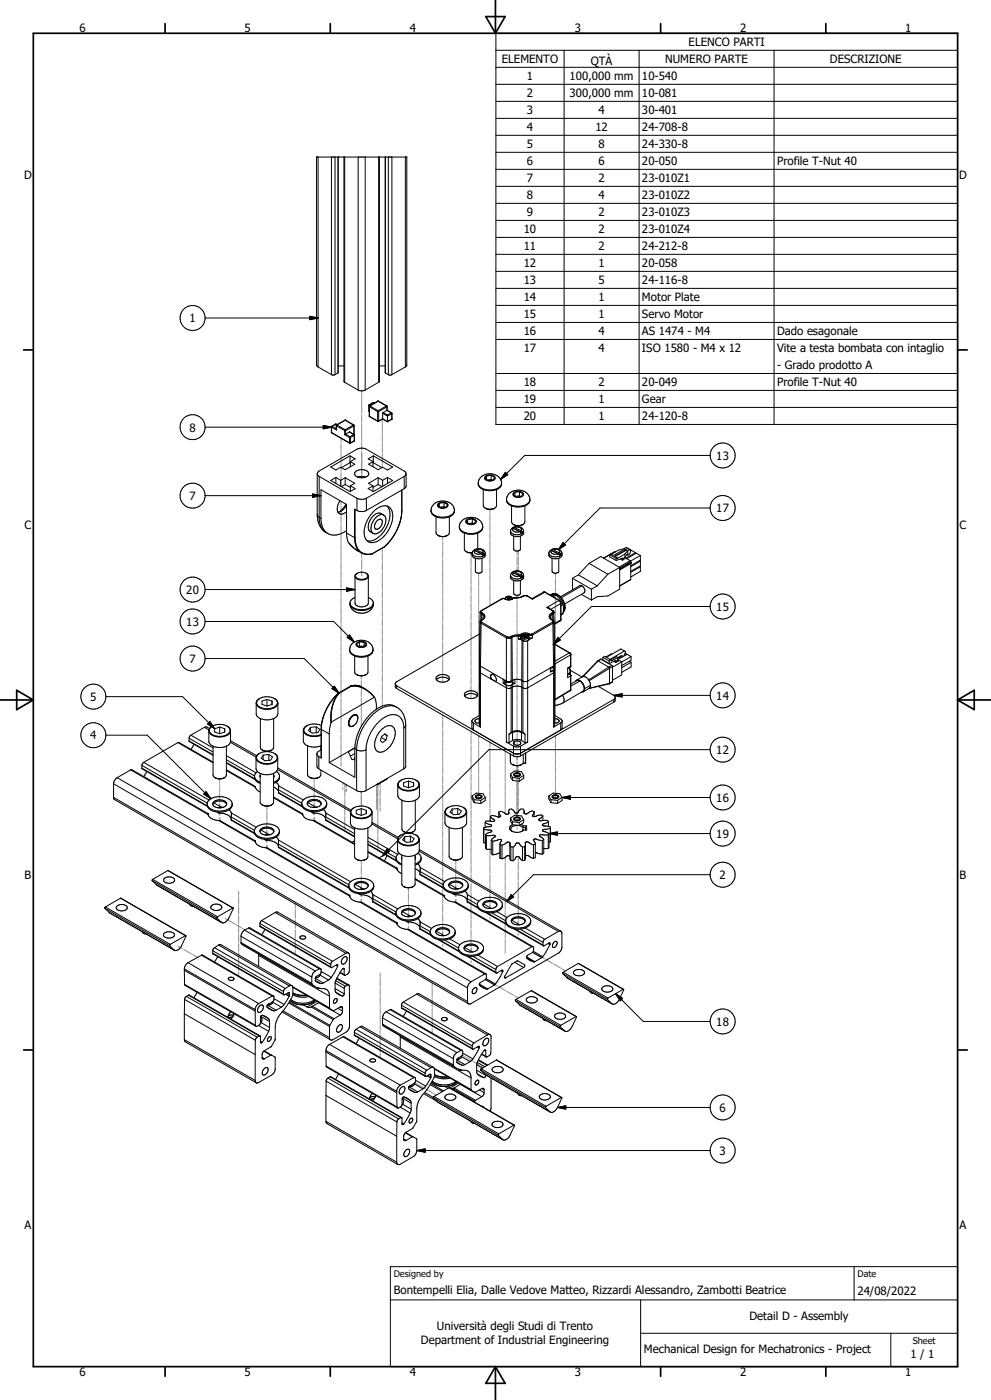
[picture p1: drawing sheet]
<svg xmlns="http://www.w3.org/2000/svg" width="297mm" height="420mm" viewBox="0 0 297 420" stroke-linecap="round" stroke-linejoin="round" font-family="sans-serif">
<defs><g id="words">
<g font-size="3.4">
<text x="23.8" y="9.6">6</text>
<text x="73.3" y="9.6">5</text>
<text x="122.8" y="9.6">4</text>
<text x="172.3" y="9.6">3</text>
<text x="221.8" y="9.6">2</text>
<text x="271.3" y="9.6">1</text>
<text x="206.4" y="13.8">ELENCO PARTI</text>
<text x="150.4" y="18.9">ELEMENTO</text>
<text x="177" y="19.4">QTÀ</text>
<text x="199.3" y="18.9">NUMERO PARTE</text>
<text x="248.7" y="18.9">DESCRIZIONE</text>
<text x="157.9" y="24">1</text>
<text x="157.9" y="29.1">2</text>
<text x="170.7" y="24">100,000 mm</text>
<text x="170.7" y="29.1">300,000 mm</text>
<text x="192.4" y="24">10-540</text>
<text x="192.4" y="29.1">10-081</text>
<text x="157.9" y="34.2">3</text>
<text x="179.4" y="34.2">4</text>
<text x="192.4" y="34.2">30-401</text>
<text x="157.9" y="39.3">4</text>
<text x="178.4" y="39.3">12</text>
<text x="192.4" y="39.3">24-708-8</text>
<text x="157.9" y="44.4">5</text>
<text x="179.4" y="44.4">8</text>
<text x="192.4" y="44.4">24-330-8</text>
<text x="7.2" y="53.8">D</text>
<text x="157.9" y="49.5">6</text>
<text x="179.4" y="49.5">6</text>
<text x="192.4" y="49.5">20-050</text>
<text x="232.9" y="49.6">Profile T-Nut 40</text>
<text x="287.4" y="53.8">D</text>
<text x="157.9" y="54.6">7</text>
<text x="157.9" y="59.7">8</text>
<text x="179.4" y="54.7">2</text>
<text x="179.4" y="59.7">4</text>
<text x="192.4" y="54.7">23-010Z1</text>
<text x="192.4" y="59.7">23-010Z2</text>
<text x="157.9" y="64.9">9</text>
<text x="179.4" y="64.9">2</text>
<text x="192.4" y="64.9">23-010Z3</text>
<text x="157" y="69.9">10</text>
<text x="179.4" y="69.9">2</text>
<text x="192.4" y="69.9">23-010Z4</text>
<text x="157" y="75">11</text>
<text x="179.4" y="75.1">2</text>
<text x="192.4" y="75.1">24-212-8</text>
<text x="157" y="80.2">12</text>
<text x="179.4" y="80.1">1</text>
<text x="192.4" y="80.2">20-058</text>
<text x="157" y="85.3">13</text>
<text x="179.4" y="85.3">5</text>
<text x="192.4" y="85.3">24-116-8</text>
<text x="157" y="90.3">14</text>
<text x="157" y="95.4">15</text>
<text x="179.4" y="90.3">1</text>
<text x="179.4" y="95.4">1</text>
<text x="192.4" y="90.4">Motor Plate</text>
<text x="192.4" y="95.5">Servo Motor</text>
<text x="56.8" y="96.7">1</text>
<text x="157" y="100.5">16</text>
<text x="179.4" y="100.5">4</text>
<text x="192.4" y="100.5">AS 1474 - M4</text>
<text x="232.9" y="100.6">Dado esagonale</text>
<text x="157" y="105.6">17</text>
<text x="179.4" y="105.6">4</text>
<text x="192.4" y="105.7">ISO 1580 - M4 x 12</text>
<text x="232.9" y="105.7">Vite a testa bombata con intaglio</text>
<text x="232.9" y="110.8">- Grado prodotto A</text>
<text x="157" y="115.9">18</text>
<text x="179.4" y="115.9">2</text>
<text x="192.4" y="115.9">20-049</text>
<text x="232.9" y="115.9">Profile T-Nut 40</text>
<text x="157" y="121">19</text>
<text x="179.4" y="120.9">1</text>
<text x="192.4" y="120.9">Gear</text>
<text x="56.8" y="129.5">8</text>
<text x="157" y="126.1">20</text>
<text x="179.4" y="126.1">1</text>
<text x="192.4" y="126.1">24-120-8</text>
<text x="214.7" y="137.9">13</text>
<text x="56.8" y="149.9">7</text>
<text x="214.7" y="153.7">17</text>
<text x="7.3" y="158.8">C</text>
<text x="287.6" y="158.8">C</text>
<text x="55.8" y="178.1">20</text>
<text x="214.7" y="183.2">15</text>
<text x="55.8" y="187.7">13</text>
<text x="56.8" y="198.8">7</text>
<text x="214.7" y="209.8">14</text>
<text x="27.1" y="210.2">5</text>
<text x="27.1" y="221.8">4</text>
<text x="214.7" y="226.1">12</text>
<text x="214.7" y="240.5">16</text>
<text x="214.7" y="251.3">19</text>
<text x="7.3" y="263.7">B</text>
<text x="215.6" y="263.7">2</text>
<text x="287.6" y="263.7">B</text>
<text x="214.7" y="307.7">18</text>
<text x="215.6" y="333.5">6</text>
<text x="215.6" y="346.4">3</text>
<text x="7.3" y="368.7">A</text>
<text x="287.6" y="368.7">A</text>
<text x="118" y="388.3">Bontempelli Elia, Dalle Vedove Matteo, Rizzardi Alessandro, Zambotti Beatrice</text>
<text x="257" y="388.4">24/08/2022</text>
<text x="224.7" y="395.9">Detail D - Assembly</text>
<text x="130.9" y="399">Università degli Studi di Trento</text>
<text x="126.2" y="403.1">Department of Industrial Engineering</text>
<text x="193" y="405.9">Mechanical Design for Mechatronics - Project</text>
<text x="272.8" y="407.5">1 / 1</text>
<text x="23.8" y="412.9">6</text>
<text x="73.3" y="412.9">5</text>
<text x="122.8" y="412.9">4</text>
<text x="172.3" y="412.9">3</text>
<text x="221.8" y="412.9">2</text>
<text x="271.3" y="412.9">1</text>
</g>
<g font-size="2.7">
<text x="118" y="383.1">Designed by</text>
<text x="257" y="382.9">Date</text>
<text x="273.6" y="403.1">Sheet</text>
</g>
</g></defs>
<g fill="none" stroke="#8c8c8c" stroke-width=".3">
<path d="M108.4 117.3v1.1M108.4 118.6v.1M108.4 118.9v2.2M102.2 131.5v1.1M102.2 132.9h.1M102.2 133.2v2.3M102.2 135.8h.1M102.2 136.1v2.3M102.2 138.7h.1M102.2 139v2.3M108.4 121.4h.1M108.4 121.7v2.2"/>
<path d="M108.4 124.2h.1M108.4 124.5v2.1M108.4 126.9h.1M108.4 127.2v2.2M108.4 129.7h.1M108.4 130v2.2M108.4 132.4v.1M108.4 132.7v2.2M108.4 135.2h.1M108.4 135.5v6.7M114.6 125.8v1.1M114.6 127.2h.1"/>
<path d="M114.6 127.5v2.3M114.6 130.1h.1M114.6 130.4v2.3M114.6 133h.1M114.6 133.3v2.3M114.6 135.8v.1M114.6 136.2v2.3M114.6 138.7v.1M114.6 139.1v1.1M102.2 141.6h.1M102.2 141.9v2.3M102.2 144.4v.1"/>
<path d="M102.2 144.8v1.1M102.2 150.4v1.1M102.2 151.7v.1M102.2 152v2.2M102.2 154.5h.1M102.2 154.8v2.1M102.2 157.2h.1M102.2 157.5v2.2M102.2 159.9v.1M108.4 142.4v1M146.8 152.8v1M146.8 154.1v.1"/>
<path d="M146.8 154.4v2.1M146.8 156.7v.1M146.8 157v2.1M146.8 159.4h.1M146.8 159.7v2M155.3 157.7v.1M155.3 157.9v.1M102.2 160.3v2.1M102.2 162.7h.1M102.2 163v2.2M102.2 165.4v.1M102.2 165.7v2.2"/>
<path d="M102.2 168.2h.1M102.2 168.5v2.1M102.2 170.9h.1M102.2 171.2v2.2M102.2 173.6v.1M102.2 173.9v2.2M102.2 176.4h.1M102.2 176.7v2.1M102.2 179.1h.1M102.2 179.4v2.2M108.4 165.9v1.4M108.4 167.6h.1"/>
<path d="M108.4 168v2.7M108.4 171v.1M108.4 171.4v1.3M114.6 164.4v1.1M114.6 165.8h.1M114.6 166.1v2.2M114.6 168.6h.1M114.6 168.9v2.2M114.6 171.4h.1M114.6 171.7v2.2M114.6 174.1v.1M114.6 174.5v2.2"/>
<path d="M114.6 176.9v.1M114.6 177.3v2.2M114.6 179.7v.1M132.7 161v1.1M132.7 162.3v.1M132.7 162.6v2.2M132.7 165v.1M132.7 165.4v2.1M132.7 167.8h.1M132.7 168.1v2.1M132.7 170.5v.1M132.7 170.8v2.2"/>
<path d="M132.7 173.2v.1M132.7 173.6v2.1M132.7 176h.1M132.7 176.3v2.1M132.7 178.7h.1M132.7 179v2.2M141.2 165.9v1.1M141.2 167.2v.1M141.2 167.5v2.2M141.2 169.9v.1M141.2 170.3v2.1M141.2 172.7h.1"/>
<path d="M141.2 173v2.1M141.2 175.4v.1M141.2 175.7v2.2M141.2 178.1v.1M141.2 178.5v2.1M143.5 172v1.1M143.5 173.3v.1M143.5 173.7v2.2M143.5 176.1v.1M143.5 176.5v2.2M143.5 179h.1M143.5 179.3v2.2"/>
<path d="M146.8 162h.1M146.8 162.3v2M146.8 164.6h.1M146.8 164.9v2.1M146.8 167.2v.1M146.8 167.5v2.1M146.8 169.8v.1M146.8 170.2v2M146.8 172.5h.1M146.8 172.8v2.1M146.8 175.1h.1M146.8 175.4v2.1"/>
<path d="M146.8 177.7v.1M146.8 178v2.1M155 165.3v1.2M155 166.8h.1M155 167.1v2.3M155 169.7v.1M155 170.1v1.1M155 178.6v1.1M155 180h.1M155.3 165.3v1.1M155.3 166.8h.1M155.3 167.1v2.4"/>
<path d="M155.3 169.7v.1M155.3 170.1v1.2M155.3 178.6v.2M155.3 179v.3M166.4 172v1.1M166.4 173.3v.1M166.4 173.7v2.2M166.4 176.1v.1M166.4 176.5v2.2M166.4 179h.1M166.4 179.3v2.2M102.2 181.8v.1"/>
<path d="M102.2 182.2v2.1M102.2 184.6h.1M102.2 184.9v2.1M102.2 187.3v.1M102.2 187.6v2.2M102.2 190.1h.1M102.2 190.4v2.1M102.2 192.8h.1M102.2 193.1v2.2M102.2 195.5v.1M102.2 195.9v2.1M102.2 198.3h.1"/>
<path d="M102.2 198.6v2.1M114.6 180.1v2.1M114.6 182.5v.1M114.6 182.8v2.2M114.6 185.3h.1M114.6 185.6v2.2M114.6 188.1h.1M114.6 188.4v2.2M114.6 190.9h.1M114.6 191.2v2.2M114.6 193.7h.1M114.6 194v2.2"/>
<path d="M114.6 196.5h.1M114.6 196.8v2.2M114.6 199.2v.1M114.6 199.6v2.2M132.7 181.4v.1M132.7 181.7v2.2M132.7 184.1v.1M132.7 184.5v2.1M132.7 186.9h.1M132.7 187.2v2.2M132.7 189.6v.1M132.7 189.9v2.2"/>
<path d="M132.7 192.4h.1M132.7 192.7v2.1M132.7 195.1h.1M132.7 195.4v2.1M132.7 197.8h.1M132.7 198.1v2.2M141.2 180.9h.1M141.2 181.2v2.1M141.2 183.6h.1M141.2 183.9v2.2M141.2 186.3v.1M141.2 186.6v2.2"/>
<path d="M141.2 189.1h.1M141.2 189.4v2.1M141.2 191.8h.1M141.2 192.1v2.2M141.2 194.5v.1M141.2 194.8v2.2M141.2 197.3h.1M141.2 197.6v2.1M141.2 200h.1M143.5 181.8h.1M143.5 182.1v2.2M143.5 184.6h.1"/>
<path d="M143.5 184.9v2.2M143.5 187.4v.1M143.5 187.7v2.2M143.5 190.2h.1M143.5 190.5v2.2M143.5 193v.1M143.5 193.3v2.3M143.5 195.8v.1M143.5 196.1v2.3M143.5 198.6v.1M143.5 199v2.2M146.8 180.3v.1"/>
<path d="M146.8 180.6v1.1M155 180.3v2.2M155 182.8h.1M155 183.1v2.2M155 185.6h.1M155 185.9v2.2M155 188.4v.1M155 188.7v2.3M155 191.2v.1M155 191.5v2.3M155 194v.1M155 194.4v2.2"/>
<path d="M155 196.8v.1M155 197.2v2.2M155 199.6v.1M155 200v2.2M166.4 181.8h.1M166.4 182.1v2.2M166.4 184.6h.1M166.4 184.9v2.2M166.4 187.4v.1M166.4 187.7v2.2M166.4 190.2h.1M166.4 190.5v2.2"/>
<path d="M166.4 193v.1M166.4 193.3v2.3M166.4 195.8v.1M166.4 196.1v2.3M166.4 198.6v.1M166.4 199v2.2M102.2 201v.1M102.2 201.3v2.2M102.2 203.8h.1M102.2 204.1v2.1M102.2 206.5h.1M102.2 206.8v2.2"/>
<path d="M102.2 209.2v.1M102.2 209.5v2.2M102.2 212h.1M102.2 212.3v2.1M102.2 214.7v.1M102.2 215v2.2M102.2 217.4v.1M102.2 217.8v2.1M108.3 202.7v1M108.3 204h.1M108.3 204.3v1.9M108.3 206.5v.1"/>
<path d="M108.3 206.8v2M108.3 209v.1M108.3 209.3v2M108.3 211.6h.1M108.3 211.8v2M108.3 214.1h.1M108.3 214.3v2.1M108.3 216.6h.1M108.3 216.9v1M114.6 202v.1M114.6 202.4v2.1M114.6 204.8v.1"/>
<path d="M114.6 205.1v2.2M114.6 207.6h.1M114.6 207.9v2.2M114.6 210.4h.1M114.6 210.7v1.1M132.7 200.5v.1M132.7 200.8v2.2M132.7 203.3h.1M132.7 203.6v1M132.7 214.5v1.1M132.7 215.9h.1M132.7 216.2v2.2"/>
<path d="M132.7 218.6v.1M132.7 218.9v2.2M141.2 200.3v2.1M141.2 202.7h.1M141.2 203v2.2M141.2 205.4v.1M141.2 205.7v2.2M141.2 208.2h.1M141.2 208.5v1M141.2 219.4v1.1M143.5 201.4v.1M143.5 201.8v2.2"/>
<path d="M143.5 204.3h.1M143.5 204.6v2.2M143.5 207.1h.1M143.5 207.4v2.2M143.5 209.9h.1M143.5 210.2v2.2M143.5 212.7h.1M143.5 213v2.2M143.5 215.5h.1M143.5 215.8v1.1M155 202.5h.1M155 202.8v2.2"/>
<path d="M155 205.3h.1M155 205.6v2.2M155 208.1h.1M155 208.4v2.2M155 210.9h.1M155 211.2v2.2M155 213.7v.1M155 214v2.3M155 216.5v.1M155 216.8v2.2M155 219.3v.1M155 219.7v2.2"/>
<path d="M166.4 201.4v.1M166.4 201.8v2.2M166.4 204.3h.1M166.4 204.6v2.2M166.4 207.1h.1M166.4 207.4v2.2M166.4 209.9h.1M166.4 210.2v2.2M166.4 212.7h.1M166.4 213v2.2M166.4 215.5h.1M166.4 215.8v1.1"/>
<path d="M65.8 233.7v1.1M65.8 235.1h.1M65.8 235.4v2.3M65.8 238h.1M65.8 238.3v2.3M80 225.4v.1M94.2 233.6v1.1M94.2 235h.1M94.2 235.3v2.3M94.2 237.9h.1M94.2 238.2v2.3M102.2 220.2h.1"/>
<path d="M102.2 220.5v2.2M102.2 222.9v.1M102.2 223.2v2.2M102.2 225.7h.1M102.2 226v2.1M102.2 228.4h.1M102.2 228.7v1.1M102.7 234.8v.7M102.7 236.2v.6M103.4 235.1v1.1M103.4 236.5v.1M103.4 236.8v2.2"/>
<path d="M103.4 239.3h.1M103.4 239.6v2.2M103.7 235.3v.7M103.7 236.7v.7M103.8 235.4v.7M103.8 236.8v.6M108.3 237.5v.9M108.3 238.6h.1M108.3 238.8v1.7M112.9 235.3v1M112.9 236.6h.1M112.9 236.8v2"/>
<path d="M112.9 239h.1M112.9 239.3v1.9M113 235.3v.9M113 236.5h.1M113 236.8v2M113 239h.1M113 239.3v1.9M113.2 235.3v1.1M113.2 236.7h.1M113.2 237v2.1M113.2 239.4v.1M113.2 239.7v2.2"/>
<path d="M113.9 234.9v1.1M113.9 236.3h.1M113.9 236.6v2.2M113.9 239.1h.1M113.9 239.4v2.2M132.7 221.4h.1M132.7 221.7v2.2M132.7 224.2h.1M132.7 224.5v2.1M132.7 226.9h.1M132.7 227.2v2.2M132.7 229.7h.1"/>
<path d="M132.7 230v2.2M132.7 232.4v.1M132.7 232.7v2.2M132.7 235.2h.1M132.7 235.5v2.2M132.7 237.9v.1M132.7 238.3v2.1M141.2 220.8h.1M141.2 221.1v2.2M141.2 223.5v.1M141.2 223.9v2.1M141.2 226.3h.1"/>
<path d="M141.2 226.6v2.2M141.2 229.1h.1M141.2 229.4v2.1M141.2 231.8v.1M141.2 232.1v2.2M141.2 234.6h.1M141.2 234.9v2.2M141.2 237.3v.1M141.2 237.6v2.2M143.5 220.7v1.1M143.5 222v.1M143.5 222.3v2.1"/>
<path d="M143.5 224.7h.1M143.5 224.9v2.1M143.5 227.3h.1M143.5 227.6v2M143.5 229.9h.1M143.5 230.2v2.1M143.5 232.5v.1M143.5 232.8v2.1M143.5 235.2h.1M143.5 235.5v2M143.5 237.8h.1M143.5 238.1v1"/>
<path d="M146.8 222.7v1M146.8 224h.1M146.8 224.3v2M146.8 226.6h.1M146.8 226.9v2.1M146.8 229.2v.1M146.8 229.5v2.1M146.8 231.9h.1M146.8 232.2v2M146.8 234.5h.1M146.8 234.8v2.1M146.8 237.1v.1"/>
<path d="M146.8 237.4v2.1M146.8 239.7v.1M151.4 225.3v1.1M151.4 226.6v.1M151.4 227v2.1M151.4 229.3v.1M151.4 229.6v2.1M151.4 232v.1M151.4 232.3v2.1M151.4 234.7h.1M151.4 235v2.1M151.4 237.4h.1"/>
<path d="M151.4 237.7v2.1M155 222.1v.1M155 222.5v1.1M155 227v1.1M155 228.3v.1M155 228.6v2.3M155 231v2.9M155 234v11.6M155.3 229.7v.6M155.3 230.8v.6M155.3 232.8v.1M155.3 234.3v1.3"/>
<path d="M155.3 235.9h.1M155.3 236.2v2.5M155.3 239v.1M155.3 239.4v2.4M166.4 220.7v1.1M166.4 222v.1M166.4 222.3v2.1M166.4 224.7h.1M166.4 224.9v2.1M166.4 227.3h.1M166.4 227.6v2M166.4 229.9h.1"/>
<path d="M166.4 230.2v2.1M166.4 232.5v.1M166.4 232.8v2.1M166.4 235.2h.1M166.4 235.5v2M166.4 237.8h.1M166.4 238.1v1M65.8 240.9h.1M65.8 241.2v1.2M65.8 243.6v.9M65.8 245.3v.9M80 241.8v1.2"/>
<path d="M80 243.3h.1M80 243.6v2.3M80 246.1v.1M80 246.5v2.3M80 249v.1M80 249.4v1.1M80 251.8v.9M80 253.5v.9M94.2 240.8h.1M94.2 241.1v1.1M94.2 243.5v.9M94.2 245.3v.9"/>
<path d="M103.4 242v.1M103.4 242.4v2.1M103.4 244.8v.1M103.4 245.1v2.2M103.4 247.6h.1M103.4 247.9v1.1M108.3 240.7h.1M108.3 241v.8M108.3 258.2v1.1M108.3 259.6h.1M108.3 259.9v2.3M112.9 241.5h.1"/>
<path d="M112.9 241.7v1M113 241.5h.1M113 241.8v.9M113.2 242.2h.1M113.2 242.5v2.2M113.2 245h.1M113.2 245.3v2.2M113.2 247.7v.1M113.2 248.1v2.1M113.2 250.5h.1M113.2 250.8v2.2M113.2 253.3h.1"/>
<path d="M113.2 253.6v1.1M113.9 241.9h.1M113.9 242.2v1.1M122.5 249.9v.1M132.7 240.7h.1M132.7 241v2.2M132.7 243.5h.1M132.7 243.8v2.1M132.7 246.2v.1M132.7 246.5v2.2M132.7 249h.1M132.7 249.3v2.2"/>
<path d="M132.7 251.7v.1M132.7 252v2.2M132.7 254.5h.1M132.7 254.8v2.2M132.7 257.3h.1M132.7 257.6v2.1M136.6 258v1.2M136.6 259.5h.1M136.6 259.8v2.3M141.2 240.1h.1M141.2 240.4v2.2M141.2 242.8v.1"/>
<path d="M141.2 243.2v2.1M141.2 245.6h.1M141.2 245.9v2.2M141.2 248.4h.1M141.2 248.7v2.1M141.2 251.1v.1M141.2 251.4v2.2M141.2 253.9h.1M141.2 254.2v2.2M141.2 256.6v.1M141.2 256.9v2.2M141.2 259.4h.1"/>
<path d="M141.2 259.7v2.2M146.8 240v2.1M146.8 242.4h.1M146.8 242.7v2M146.8 245h.1M146.8 245.3v1M146.8 254.8v1.2M146.8 256.2v.1M146.8 256.6v2.3M146.8 259.2v.1M146.8 259.5v2.4M151.4 240.1h.1"/>
<path d="M151.4 240.4v2.1M151.4 242.7v.1M151.4 243v1.1M151.4 257.2v1.1M151.4 258.6h.1M151.4 258.9v2.3M155 246v.2M155 247.6v.4M155 248.3v.4M155.3 242.1v.1M155.3 242.5v1.2M155.3 257v1.1"/>
<path d="M155.3 258.4h.1M155.3 258.7v2.3M67.5 275.5l.8 .5M68.5 276.1h.1M68.7 276.2l1.6 .9M70.4 277.2h.1M70.7 277.3l1.5 1M71.5 267.4v1.1M71.5 268.8h.1M71.5 269.1v2.2M71.5 271.6v.1M71.5 271.9v2.2"/>
<path d="M71.5 274.4h.1M71.5 274.7v2.3M71.5 277.2v.1M71.5 277.5v2.3M72.4 278.4h.1M72.7 278.5l.7 .4M88.5 271.2v1.1M88.5 272.6v.1M88.5 273v2.4M88.5 275.7h.1M88.5 276v2.4M88.5 278.7h.1"/>
<path d="M88.5 279v2.4M108.3 262.5h.1M108.3 262.8v2.3M108.3 265.4h.1M108.3 265.7v1.2M108.3 268.1v.9M108.3 269.8v.9M122.4 266.3v1.2M122.4 267.7v.1M122.4 268.1v2.3M122.4 270.7h.1M122.4 271v2.3"/>
<path d="M122.4 273.6h.1M122.4 273.9v1.1M122.4 276.3v.9M122.4 278v.8M132.7 260h.1M132.7 260.3v2.2M132.7 262.8h.1M132.7 263.1v2.2M132.7 265.5v.1M132.7 265.8v2.2M132.7 268.3h.1M132.7 268.6v2.2"/>
<path d="M132.7 271v.1M132.7 271.4v2.1M132.7 273.8h.1M132.7 274.1v2.2M132.7 276.6h.1M132.7 276.9v2.1M132.7 279.3v.1M132.7 279.6v1.1M136.6 262.4h.1M136.6 262.7v2.3M136.6 265.3h.1M136.6 265.6v1.1"/>
<path d="M136.6 268v.9M136.6 269.8v.9M141.2 262.2h.1M141.2 262.5v2.1M141.2 264.9h.1M141.2 265.2v2.2M141.2 267.7h.1M141.2 268v2.2M141.2 270.4v.1M141.2 270.7v2.2M141.2 273.2h.1M141.2 273.5v2.2"/>
<path d="M141.2 275.9v.1M141.2 276.2v2.2M141.2 278.7h.1M141.2 279v2.2M146.8 262.2h.1M146.8 262.5v2.3M146.8 265.1v.1M146.8 265.5v2.3M146.8 268.1h.1M146.8 268.4v2.4M146.8 271v.1M146.8 271.4v1.2"/>
<path d="M146.8 273.8v.7M146.8 275.1v.7M151.4 261.5h.1M151.4 261.8v2.3M151.4 264.4h.1M151.4 264.7v2.3M151.4 267.2v.1M151.4 267.6v2.2M151.4 270.1v.1M151.4 270.4v2.3M151.4 273h.1M151.4 273.3v2.3"/>
<path d="M151.4 275.9h.1M151.4 276.2v2.3M151.4 278.7v.1M151.4 279.1v2.2M155.3 261.3v.1M155.3 261.7v2.3M155.3 264.3h.1M155.3 264.6v2.3M155.3 267.2h.1M155.3 267.5v2.3M155.3 270.1v.1M155.3 270.5v2.2"/>
<path d="M155.3 273v.1M155.3 273.4v2.3M155.3 276h.1M155.3 276.3v1.2M155.3 278.7v.7M53.3 283.8l1.2 .7M54.7 284.6l.1 .1M55.1 284.8l2.3 1.4M57.7 286.3l.1 .1M58 286.5l1.2 .7M71.5 280.1h.1M71.5 280.4v2.2"/>
<path d="M71.5 282.9h.1M71.5 283.2v2.2M71.5 285.7h.1M71.5 286v2.2M71.5 288.5h.1M71.5 288.8v2.2M71.5 291.3v.1M71.5 291.6v1.2M88.5 281.7h.1M88.5 282v2.4M88.5 284.7h.1M88.5 285v1.2"/>
<path d="M113.9 291.9v1.1M113.9 293.3h.1M113.9 293.6v2.2M113.9 296.1h.1M113.9 296.4v2.2M113.9 298.9v.1M113.9 299.2v2.2M129.5 294.8v1.2M129.5 296.3v.1M129.5 296.7v2.3M129.5 299.3v.1M129.5 299.7v2.4"/>
<path d="M132.7 282v.7M132.7 283.3v.6M141.2 281.5h.1M141.2 281.8v2.1M141.2 284.2v.1M141.2 284.5v1.1M141.2 286.9v.7M141.2 288.2v.6M145.6 293.8l.9 .5M146.8 294.5h.1M147.1 294.6l1.9 1.1M149.2 295.9h.1"/>
<path d="M149.5 296l1.9 1.2M151.4 281.6v.1M151.4 281.9v2.3M151.4 284.5v.1M151.4 284.8v1.2M151.7 297.3h.1M151.9 297.5l2 1.1M154.1 298.7h.1M154.4 298.9l1 .5M155.3 280v.6M159.7 285.6l1 .6M160.9 286.3h.1"/>
<path d="M161.2 286.5l1.9 1.1M163.4 287.7h.1M163.7 287.9l1.9 1.1M165.8 289.1v.1M166.1 289.3l1.9 1.1M168.3 290.5h.1M168.5 290.7l1 .6M113.9 301.7v.1M113.9 302.1v2.2M113.9 304.5v.1M113.9 304.9v2.2M113.9 307.4h.1"/>
<path d="M113.9 307.7v2.2M113.9 310.2h.1M113.9 310.5v2.2M113.9 313v.1M113.9 313.3v2.2M113.9 315.8h.1M113.9 316.1v1.1M129.5 302.4h.1M129.5 302.7v2.4M129.5 305.4h.1M129.5 305.7v2.4M129.5 308.4h.1"/>
<path d="M129.5 308.7v1.2M138.6 316.6l.8 .4M139.6 317.1l.1 .1M139.9 317.3l1.6 1M141.7 318.4h.1M142 318.5l1.6 1M143.9 319.6h.1M144.1 319.7l.8 .5M124.4 324.8l.8 .5M125.4 325.4v.1M125.7 325.6l1.6 .9M127.5 326.7h.1"/>
<path d="M127.8 326.8l1.7 1M129.7 327.9h.1M129.9 328l.9 .5"/>
</g>
<g fill="none" stroke="#000" stroke-width=".3">
<path d="M148.6 10h138.4v117.3h-138.4zM148.6 15.1h138.4M169.1 15.1v112.2M191.5 15.1v112.2M232 15.1v112.2M148.6 20.2h138.4M148.6 25.3h138.4M148.6 30.4h138.4M148.6 35.5h138.4M95.3 47.1v63M99.3 47.1v65.3M100.4 47.1v65.3"/>
<path d="M101.3 47.1v64.8M101.3 47.1h.1M103.1 47.1v67.3l.2 .3M103.3 47.1v67.6M107.3 47.1v69.9M109.5 47.1v69.9M113.5 47.1v67.6M113.7 47.1v67.3l-.2 .3M115.4 47.1h.1M115.4 47.1l.1 64.8M116.4 47.1v65.3M117.5 47.1v65.3"/>
<path d="M121.5 47.1v63M148.6 40.6h138.4M148.6 45.7h138.4M148.6 50.8h138.4M148.6 55.9h138.4M148.6 61h138.4M148.6 66.1h138.4M148.6 71.2h138.4M148.6 76.3h138.4M61.5 95.4h33.8M92.8 94.9l2.5 .5-2.5 .5zM148.6 81.4h138.4"/>
<path d="M148.6 86.5h138.4M148.6 91.6h138.4M148.6 96.7h138.4M95.3 110.1l-.4-.7v-62.3h27v62.3l-.4 .7M95.3 110.1l4 2.3M99.3 112.4h1.1M101.3 111.9l-.9 .5M101.3 109.8h1.8M103.3 114.7l4 2.3M107.3 117a2.31 2.31 0 0 0 2.2 0M113.5 114.7l-4 2.3M113.7 109.8h1.7"/>
<path d="M115.4 111.8l.1 .1M115.5 111.9l.9 .5M116.4 112.4h1.1M121.5 110.1l-4 2.3M148.6 101.8h138.4M148.6 112h138.4M148.6 117.1h138.4M61.5 128.1h37.9M96.9 127.6l2.5 .5-2.5 .6zM99.3 128.1h.1M99.3 129.7h.1M99.3 129.7l.1 .2"/>
<path d="M99.3 128.1v1.6M99.3 129.7l5.5 3.2M99.4 129.8v.1M99.4 128.1l1.4 .9M99.4 127.9h.1M99.4 127.9l-.1 .2M99.4 129.9l5.4 3.1M99.5 127.9l-.1 1.9M99.5 127.9l1.3 .7M100.7 127.2v.1M100.7 127.3l-1.2 .6M100.7 127.3l.3 .1"/>
<path d="M100.7 127.2l-1.3 .7M100.7 127.2l.3 .2M100.8 127.7h.1M100.8 127.7v1.3M100.8 127.7l2.5 1.5M100.9 127.5h.1M100.9 127.5l-.1 .2M101 127.5l-.2 .2M101 127.5l2.5 1.4M103.3 129.2v1.2M103.3 130.4l1.5 .8M103.4 126.1h.2"/>
<path d="M103.4 126.1l-2.5 1.4M103.5 126l-.1 .1M103.5 128.9l.1 1.4M103.5 128.9l-.2 .3M103.5 126.1l2.4 1.4M103.5 126.1l-2.5 1.4M103.5 126l.1 .1M103.6 126.1l2.4 1.4M103.6 130.3l-.3 .1M103.6 130.3l1.3 .7M104.7 129.6l1.4 .8M104.7 129.6l1.3 .8"/>
<path d="M104.7 129.6l-1.1 .7M104.8 131.2v1.7M104.8 132.9v.1M104.8 133h.2M104.9 136.8l1.6 .8-1.5 .9M104.9 136.8l-5.8 3.3 1.6 .9 1.4-.8 1.4 .7 2.8-1.6-1.3-.8M104.9 138.8l-2.6 1.5M104.9 136.8v2M104.9 138.8l.1 .1M104.9 131l-.1 .2M104.9 131l.1 2M105 138.5v1.5"/>
<path d="M105.9 127.5l.2 .2M105.9 127.5l-2.4 1.4M106 127.5h.1M106 127.5h-.1M106 130.4h.1M106 130.4l-1.1 .6M106 127.5l.1 .2M106.1 127.7l-2.8 1.5M106.1 130.4l.1 .2M106.1 127.7h.1M106.1 127.7v2.7M106.1 130.4l.1 .1"/>
<path d="M106.1 132.3l-1.1 .7M106.2 130.6l-.1 1.7M106.2 130.6l-1.4 .6M106.2 130.5v1.7l-1.4 .7M106.2 130.6h.1M106.2 132.1l-.1 .2M110.6 121.6l.1 1.8-.1-.2M110.6 121.6v.1M110.6 123.2v.1M110.6 123.3h.1M110.6 121.7l.2 .1M110.7 121.9v3"/>
<path d="M110.7 122h.1M110.7 124.9l2.5 1.4M110.7 124.8v.1M110.7 121.4h.1M110.7 121.4l-.1 .2M110.7 124.9l.1 .1M110.7 122v2.9M110.7 122l2.5 1.5M110.8 121.4l-.2 .3M110.8 121.4l.3 .2M110.8 121.8l-.1 .1M110.8 125l2.4 1.4"/>
<path d="M110.8 121.8h.1M110.9 121.8l-.2 .2M110.9 121.8l2.4 1.4M111.8 138.5v1.5M111.8 120.8h.2M111.8 120.8l-1.1 .6M111.9 136.8l-1.6 .8 1.5 .9M111.9 136.8l5.8 3.3-1.6 .9-1.4-.8-1.4 .7-2.8-1.6 1.3-.8M111.9 138.8l2.6 1.5M111.9 136.8v2M111.9 138.8l-.1 .1M112 120.8l.2 .2-.3-.2-1.1 .6"/>
<path d="M113.2 123.5h.3M113.2 126.3h.3M113.2 126.3v.1M113.2 123.5v2.8M113.2 126.4h.1M113.2 120.3l.1 .1M113.2 126.4h.2M113.2 120.3l-2.4 1.5M113.3 123.2l.2 .3M113.3 123.2l-.1 .3M113.3 120.4l-2.4 1.4M113.3 120.4l2.5 1.4"/>
<path d="M113.3 120.3h-.1M113.4 120.3l2.5 1.5M113.4 120.3l-.1 .1M113.5 126.4h-.1M113.5 126.3v.1M113.5 123.5v2.8M114.7 124v1.7M114.7 124l1.4 .8 1.4-.8M114.7 125.7l-1.3 .7M114.7 125.7l1.4 .8M114.8 123.8l-.1 .2M114.8 123.8l1.3 .7"/>
<path d="M115.8 121.8l.2 .2M115.8 121.8l-2.5 1.4M115.9 121.8h.1M115.9 121.8h-.1M115.9 121.8l.1 .1M116 122l-2.5 1.5M116 122v1.1M116 123.1l1.3 .8M116 123.1l-1.2 .7M116 123.1h.1M116 121.9v.1M116 121.9v1.2"/>
<path d="M116 123.1l1.4 .7M116.1 124.5v2M117.3 123.9l.1 1.9M117.3 123.9l-1.2 .6M117.4 123.8l-.1 .1M117.4 123.8l.1 .2M117.4 125.8l-1.3 .7M117.4 125.8h.1M117.5 125.7l-1.4 .8-1.4-.9-1.2 .7M117.5 125.8h-.1M117.5 124v1.7M148.6 122.2h138.4"/>
<path d="M212.8 136.6h-55.5l-7.3 7.2M61.5 148.7h34.7M93.7 148.2l2.5 .5-2.5 .5zM95.1 154.4l.6 .8M95.1 154.4l.4 2.7 .8 1.3 .8 .9M95.1 142.2l.6 .7M95.7 155.2l.5 .3M95.7 155.2a5.8 5.8 0 0 0 1.4 4.1M95.7 142.9v12.3M95.7 142.9l11.3 6.6M96.2 155.5v-8.6l7.7 4.4v8.6M96.2 155.5a5.6 5.6 0 0 0 1.6 4.2"/>
<path d="M97.1 159.3l.6 .5M97.7 159.8l.6 .3M100.7 143.2l-1.6 .9 5.8 3.4 1.6-.9-1.5-.9M100.7 143.2l1.4 .9M100.7 143.2v1.8M101.8 153.5l-.5 .1M101.9 150.2a3.6 3.6 0 0 0-.6 3.5M102.1 144.1v1.8M103.5 143.3l-1.4 .8M103.5 143.3l2.8 1.7-1.3 .7M103.5 145.3l-1.2 .7M103.5 143.3v2"/>
<path d="M103.5 145.3l1.5 .9M103.7 151.2l-.7 1.1-1.2 1.2M103.9 159.9l2.4 1.4M103.9 159.9l.5 2.8M103.9 159.2a5 5 0 0 1-6.1 .5M103.9 151.5a4.1 4.1 0 0 1-2.1 2M103.9 153.5a1.59 1.59 0 0 1-2.6 .2M105 145.7v1.7M106.4 152.8v8.5M106.5 141.6a2.66 2.66 0 0 1 4 .5 2.44 2.44 0 0 1-3.7 .8l-.5-.7zM107 153.1l-.7-.4v8.6M107 149.5a3.1 3.1 0 0 0 2.8 0"/>
<path d="M107 153.1a3.1 3.1 0 0 0 2.8 0M107 149.5v3.6M107.2 143.1l1-.2 1.4 .2M107.3 143.1v.1M109.8 149.5v3.6M111.8 145.7v1.7M112.2 153.2a3.3 3.3 0 0 1 4.9-.6 6.7 6.7 0 0 1-1.2 7.2 5.5 5.5 0 0 1-5.2 2.9 3.6 3.6 0 0 1-1.4-4.5 10.1 10.1 0 0 1 2.9-5zM112.4 155.5a2.01 2.01 0 0 1 2.9-.7 4.2 4.2 0 0 1-2.9 5.4 1.64 1.64 0 0 1-1.1-2.4zM113 156.2a.84 .84 0 0 1 .9-.5 .84 .84 0 0 1 .7 .6 2.08 2.08 0 0 1-1.9 2.4 1.65 1.65 0 0 1 .3-2.5zM113.3 143.3l-2.8 1.7 1.3 .7M113.3 143.3l1.4 .8M113.3 143.3v2"/>
<path d="M113.3 145.3l1.2 .7M113.3 145.3l-1.5 .9M114.7 144.1v1.8M115 154.5a2.48 2.48 0 0 0-3.9 1.2 2.88 2.88 0 0 0-.1 3.8l.8 .5M116 151.8a5.7 5.7 0 0 1-.2 6.5 6.5 6.5 0 0 1-5.4 4l-.4-.1M116.1 143.2l1.6 .9-5.8 3.4-1.6-.9 1.5-.9M116.1 143.2l-1.4 .9M116.1 143.2v1.8M119.1 158.6a17.5 17.5 0 0 1-3.3 4.9M119.2 158.6l-1.6 2.8-1.9 2.1M120.4 153.9l-.5 2.6-.8 2.1M120.4 147v6.2"/>
<path d="M120.4 153.2v.7M120.4 153.2h.1M120.4 153.9l-.4 2.5-.8 2.2M120.4 147v6.9M121.1 146.6l.6-.8v-3.8l-.2-.4-11.7-6.8a3.2 3.2 0 0 0-2.8 0l-11.3 6.5-.6 .5v12.6M121.1 142.9v3.7M121.1 142.9l-11.3 6.6M121.1 146.6l-11.3 6.5M121.7 142.2l-.6 .7M129.2 153.1a3.1 3.1 0 0 0 3.5 2.1 3.2 3.2 0 0 0 3.5-2.1M129.9 151.4a3.8 3.8 0 0 1 6.2 1.3 2.14 2.14 0 0 1-2.1 2.5 4.1 4.1 0 0 1-4.8-1.6l.1-1.3zM130.7 155v4.8a2.28 2.28 0 0 0 4 0v-4.8"/>
<path d="M131.3 151.2a1.88 1.88 0 0 1 3 .4 1.81 1.81 0 0 1-3.2-.1zM131.7 151v1M133.1 150.8v1.2M133.1 150.8l1 .6-.4 .8-1.4 .2-1-.6 .4-.8M133.1 152l.3 .2M133.1 152l-1.2 .1M133.1 150.8l-1.4 .2M137.7 158a2.67 2.67 0 0 0 3 2.3 3.6 3.6 0 0 0 3.9-1.8l.1-.5M137.7 158.3a4.2 4.2 0 0 0 5.2 1.5l1.3-.7 .4-.8M139.2 159.9v4.8a1.77 1.77 0 0 0 2.3 1.1M139.8 156.1a1.87 1.87 0 0 1 3 .4 1.81 1.81 0 0 1-3.2-.1zM140.2 155.9v1"/>
<path d="M141.6 155.7v1.2M141.6 155.7l1 .6-.4 .8-1.4 .2-1-.6 .4-.8M141.6 156.9l.3 .2M141.6 156.9l-1.2 .1M141.6 155.7l-1.4 .2M143.2 159.9v4.7M144.7 158v.3M144.7 158a3.7 3.7 0 0 0-6.1-1.9l-.2 .2a2.41 2.41 0 0 0-.7 2M144.8 146.9v4.7a2.31 2.31 0 0 0 4 0v-4.7M145.4 143a1.85 1.85 0 0 1 3 .5 1.79 1.79 0 0 1-3.1-.2zM145.4 152.5a2.95 2.95 0 0 0 2.8 0M145.8 142.8v1"/>
<path d="M147.2 142.6l1 .6-.4 .8-1.4 .2-1-.6 .4-.8M147.2 143.8l.4 .2M147.2 142.6v1.2M147.2 143.8l-1.1 .2M147.2 142.6l-1.4 .2M150 143.8a3.8 3.8 0 0 0-6.6 .7 2.33 2.33 0 0 0 2.5 2.4 4.2 4.2 0 0 0 4.3-1.4M150 143.8a2.12 2.12 0 0 1-1.8 3.3 4.1 4.1 0 0 1-4.8-1.6l-.1-.5M150.3 145v.5M151.5 141.7l.7 .7-2.2 1.4zM151.8 149.9a3.1 3.1 0 0 0 3.5 2 3.1 3.1 0 0 0 3.5-2M152.5 148.1a3.8 3.8 0 0 1 6.3 1.4 2.33 2.33 0 0 1-2.6 2.5 4 4 0 0 1-4.4-1.6l.1-1.2zM153 159.2a1.75 1.75 0 0 0 2.5 1.8 1.38 1.38 0 0 0 1.4-1.8"/>
<path d="M153 159.2a2.27 2.27 0 0 0 3.8 .4l.1-.4M153.3 151.8v4.7a2.06 2.06 0 0 0 2.7 1.1M153.7 158.4l2.9 1.4M153.7 158.4l-.1 .1M153.8 158.5a.89 .89 0 0 0 .2 1 .89 .89 0 0 0 1 .1l.8-.1M153.8 158.5a.62 .62 0 0 0-.8 .7M153.8 158.5l2 1M153.8 158.2l-.1 .2M153.8 158.2a2.2 2.2 0 0 1 3.1 1M153.9 158.2h-.1M153.9 158.2h.3M153.9 147.9a2.04 2.04 0 0 1 3 .3 1.73 1.73 0 0 1-1.6 1 1.73 1.73 0 0 1-1.6-1z"/>
<path d="M154.2 158.2l2 1M154.2 158.2a1.34 1.34 0 0 1 2.1 .9l-.1 .1M154.3 147.7v1M155.7 147.5l-1.4 .2M155.7 147.5l1 .6-.4 .8-1.4 .2-1-.6 .4-.8M155.7 148.7l.4 .2M155.7 147.5v1.2M155.7 148.7l-1.1 .2M155.8 159.5l.4 .6 .4-.3M156.2 159.2l.4 .6M156.7 157.4l-.6 .2M157.3 151.8v4.7a2.38 2.38 0 0 1-3.4 .9"/>
<path d="M212.8 152.4h-33l-12.5 12.5M61.5 176.9h44.9M103.9 176.4l2.5 .5-2.5 .5zM104.4 162.7l1.4 1.5M105.8 164.2l1.5 1.1M106.3 161.3a5.1 5.1 0 0 0 2 4.6M106.3 161.3h.1M106.4 179.2a2.35 2.35 0 0 0-1.4 2.6 2.35 2.35 0 0 0 2.1 2 3.6 3.6 0 0 0 4.8-2.5 1.93 1.93 0 0 0-1.5-2.1M106.4 172.9a2.42 2.42 0 0 0 4 0M106.4 161.3a4.3 4.3 0 0 0 3.7 5l1.5-.2M106.4 161.3h.1M107.1 172l-.3 .2"/>
<path d="M107.1 172l-.7 .7v8.2a2.42 2.42 0 0 0 3.7 .6l.3-.6v-8.2l-.6-.7M107.1 172a2.96 2.96 0 0 1 2.7 0M107.3 165.3l1 .6M108.3 165.9a4 4 0 0 0 3.2 .3M109.7 172h.1M109.8 172a.9 .9 0 0 1 .4 1 .9 .9 0 0 1-.9 .7 1.99 1.99 0 0 1-2.8-1.1l.2-.3M111.6 166.1v.1M111.6 166.1h.1M115.7 163.5l-4.1 2.6M115.8 163.5l-.6 .6-3.6 2.1M131.3 160.6l.1 .1a2.75 2.75 0 0 0 2.7-.1M139.8 165.5l.8 .3 .9 .1"/>
<path d="M141.5 165.9a2.22 2.22 0 0 0 3.5 .7l.4-.7M141.5 165.9a1.46 1.46 0 0 0 1.8 1.7 1.63 1.63 0 0 0 2.1-1.7M142.2 165.1l-.4 .2-.3 .6M142.2 165.1l.1 .1M142.2 165.1l2.9 1.4M142.2 165.1h-.1M142.3 165.2a.77 .77 0 0 0 0 .8 .77 .77 0 0 0 .9 .3l1.1-.2M142.3 165.2l2 .9M142.3 164.8l.4 .1M142.3 164.8l-.1 .3M142.5 167.5v3.9a1.13 1.13 0 0 0 2 0v-3.9M142.7 164.9a1.32 1.32 0 0 1 2.1 .8l-.1 .2"/>
<path d="M142.7 164.9l2 1M143.2 164.6h.7a1.64 1.64 0 0 1 1.5 1.3M143.2 164.6l-.9 .2M144.3 166.1l.4 .7 .4-.3M144.7 165.9l.4 .6M150.4 179.6h.1M150.4 179.6l-6.1 3.6M150.5 179.6h.1M150.6 179.6l-6.2 3.6M150.7 179.5l-.3 .1M150.7 179.6h.4M150.7 179.6h-.1"/>
<path d="M150.8 179.5h-.1M151 179.5l.4 .1M151.1 179.6h.2M151.3 179.6l.1 .1M151.3 179.6h.1M151.4 179.6l.1 .1M151.4 179.7a2.37 2.37 0 0 0 2.1 0M151.5 179.7h.1M151.5 179.7h-.1M151.9 179.1l-.2 .2h.6M151.9 179.1h.5M151.9 179.1v.2"/>
<path d="M152.2 179.8l-.1 .1M152.3 179.3l-.3 .4 .2 .1M152.3 179.3v.5M152.3 179.7h.1M152.4 179.1v.6M152.5 179.6l-.1 .1M152.6 178.9l-.2 .2M152.6 178.9l.2 .1M152.6 178.9v.5M152.6 179.4h.1M152.7 179.2l.5 .3-.1 .1-.5-.2-.4 .4M152.7 179.2v.3"/>
<path d="M152.8 179h.1l-.2 .2M152.9 178.9l.6 .5M152.9 178.9l-.1 .1M152.9 178.9a1.02 1.02 0 0 0-1.5 .8M153 172.5a2.28 2.28 0 0 0 3.5 .8l.4-.8M153 172.5a1.75 1.75 0 0 0 2.5 1.7 1.41 1.41 0 0 0 1.4-1.7M153.5 179.7h.1M153.5 179.4v.3M153.5 179.5v.2M153.6 171.8h.2M153.6 171.8l-.5 .3-.1 .4M153.7 171.7l2.9 1.4"/>
<path d="M153.7 171.7h-.1M153.8 171.8a.9 .9 0 0 0 .2 1 .9 .9 0 0 0 1 .1l.8-.1M153.8 171.8l2 1M153.8 171.5a2.15 2.15 0 0 1 3.1 1M153.9 171.5l-.2 .2M153.9 171.5h.3M154 160.8v3.9a1.17 1.17 0 0 0 2 0v-3.9M154 179.4h.1M154 179.4l-1 .5-1.5-.2M154 174.1v3.9a1.17 1.17 0 0 0 2 0v-3.9M154.1 179.4l-.6 .3M154.2 171.5l2 1"/>
<path d="M154.2 171.5a1.34 1.34 0 0 1 2.1 .8l-.1 .2M154.5 179.3l-.4 .1M154.5 179.3h.1M154.6 179.3h.1M154.6 179.3l-.6 .1M155.8 172.8l.1 .1a.4 .4 0 0 0 .3 .3 .4 .4 0 0 0 .4-.1M156.2 172.5l.4 .6M156.3 179l-1.7 .3M156.4 179.1l-1.9 .2M156.5 178.9l.1 .1M156.5 178.9l-.2 .1M156.6 179l-.2 .1"/>
<path d="M156.8 178.8h.1M156.8 178.8l-.3 .1M156.8 178.8l.5-.2 .8 .2M156.9 178.8h1.1M156.9 178.8l-.3 .2M158 178.8l1.6 1M158.1 178.8h-.1M158.1 178.8l1.3 .7M159.4 179.5h.1M159.4 179.5l.2 .3M162.9 177.6l-3.4 1.9M163 177.6h-.1"/>
<path d="M163 177.6l.4 .1M163.1 177.6l.2 .1M163.1 177.6h-.2M163.3 177.7l4.2 2.4M163.3 177.7l-3.7 2.1M163.3 177.7h.1M163.4 177.7l4.2 2.4M164.5 165.9a1.58 1.58 0 0 0 2.1 1.7 1.49 1.49 0 0 0 1.8-1.7M164.5 165.9a2.24 2.24 0 0 0 3.5 .7l.4-.7M165.2 165.1l-.5 .2-.2 .6M165.2 165.1a.92 .92 0 0 0 1 1.2h.6a.6 .6 0 0 1 .9 .5l.4-.3M165.2 165.1l2.9 1.4"/>
<path d="M165.2 165.1h-.1M165.3 164.8l1.6-.2a1.64 1.64 0 0 1 1.5 1.3M165.4 164.8l-.2 .3M165.4 164.8l.3 .1M165.4 178.3l-.7 .1M165.4 178.3h.9M165.5 167.5v3.9a1.15 1.15 0 0 0 2 0v-3.9M165.6 178.2a2.97 2.97 0 0 1 3.4 2.3l.4 1.6M165.6 178.7l.3 .2M165.6 178.7h-.3M165.6 178.2a4 4 0 0 1 3.6 4.7l-.4 .7M165.6 178.2l-.2 .1"/>
<path d="M165.7 164.9l2.1 1.1 .3 .5M165.7 164.9a1.31 1.31 0 0 1 2 .8l-.1 .2M165.9 178.9l.3 .4M166.3 178.3l.3 .2M166.3 178.3l-.7 .4M166.6 178.5l1.1 1.1 .9 1.3M166.6 178.5l-.7 .4M168.7 162.8l.7 .7-2.1 1.4zM171.6 173.5l.1 3.4M171.6 173.5l5.6 3.3M173.3 172.5l-1.7 1M173.3 172.5l5.7 3.2"/>
<path d="M174.2 178.3l3 1.7M174.4 175.7a1.51 1.51 0 0 1 .6 2.2l-5.8 3.3M174.4 175.7l-6.1 3.6M174.4 175.7h-.6l-5.8 3.3M176.5 169l-3.2 3.5M176.5 169l3.6-2 5.6 3.2M176.5 169l5.7 3.3M177.2 176.8v3.2M179 175.7l-1.8 1.1M182.2 172.3l-3.2 3.4M182.7 166.5l-1.7 1M182.7 166.4v.6l2 1.1"/>
<path d="M182.7 166.4l2 1.1M184.2 165.5h.1M184.2 165.5l-3.3 1.9M184.2 165.5l.1 .1M184.3 165.6h.1M184.3 165.6l-1.2 .6M184.7 167.5v.6M185 167.3l-.3 .2M185.7 170.2v6.6l-3.5 2-3.2 .2-1.8 1M185.7 170.2l-3.5 2.1M186.3 167.6l-.2 .2 .4 .2M186.5 168l.3-.3-.1-.3-2 .7"/>
<path d="M187.1 164.8l-3.2 1.8-.9-.4-.3 .2M187.1 164.8l.7 .2M187.1 164.8l.4 .2M187.3 167.3l.3 .2M187.3 166.2l-2.3 1.3v-.2M187.3 166.2v1.1M187.5 165l-3.3 1.9 .8 .4M187.5 165h.3M187.6 167.5l1.3 .7M187.6 167.5l-1.1 .5M187.7 164.3l1.3 .6M187.8 165l-3.4 2"/>
<path d="M187.9 166.4l.2 .1M188.1 166.1l-.8 1M188.1 165.2l-.8 1M188.1 165.2v1.3M188.7 164.9l-1.1-.6-2.3 .7-2.1 1.3M188.7 164.9l-.6 .3M188.7 164.9l.3 .2v.4l-.3 .7-.6 .3M188.9 168.2l-3.3 1.9M188.9 168.2l.1 .1M189 168.3v.4M189 165.3l.2-.2 1.3 .7M189 164.9v.3"/>
<path d="M189 164.9l-.1 .1M189 168.7l-3.3 1.9M189 168.7l.1 .1M189 169.1v4.8l-3.3 1.9M189 168.5l-3.3 1.9M189 173.8l-3.3 1.9M189.1 168.8l-3.4 1.9M189.1 168.8l.1 .1M189.2 169l-3.5 2M189.2 168.9v.1M190.5 165.8l-2.9 1.7M190.5 165.8v.3"/>
<path d="M191.7 168.2l.2 .1M191.7 169.9l.2 .1M191.9 168.3l-2.9 1.7M191.9 166.6l-1.2-.7-2.9 1.7M191.9 166.6l-2.9 1.7M191.9 166.6v1.4l-2.9 1.7M191.9 168.3v1.4l-2.9 1.7M191.9 170v1.4l-2.9 1.7M191.9 170l-2.9 1.7M61.5 197.6h29.7l10.4 10.4M61.5 186.4h38.5l6.2 6.2M104.1 191.2l.7-.7 1.4 2.1z"/>
<path d="M104.8 194.9a3 3 0 0 0 3.5 2 3.6 3.6 0 0 0 3.5-1.7M104.9 181.1a2.78 2.78 0 0 0 3.1 2 3.6 3.6 0 0 0 3.9-1.7v-.3M104.9 181.1a3.5 3.5 0 0 0 4.2 1.8 2.85 2.85 0 0 0 2.8-1.8M106.3 196.8v4.7l.1 .5 .6 .4M106.8 193a1.94 1.94 0 0 1 3.1 .3 1.82 1.82 0 0 1-3.2 .1zM107.7 192.6l-.8 .6 .5 .8M107.7 193.8l1.4 .1M107.7 192.6l1.4 .1M107.7 192.6v1.2M107.7 193.8l-.3 .2M109.1 192.7l.6 .7-.8 .7-1.5-.1M109.1 193.9h.1"/>
<path d="M109.1 192.7v1.2M110.3 196.8v4.7a2.25 2.25 0 0 1-3.3 .9M111.8 194.9a2.62 2.62 0 0 1-3.1 2.2 3.6 3.6 0 0 1-3.9-1.7 3.4 3.4 0 0 1 4.8-3.1 2.86 2.86 0 0 1 2.2 2.8M143.7 196.5v.1M143.7 196.6v.1M143.7 199.5l.3 .3M143.7 197.9h.1M143.7 197h.1M143.7 196.7v21.1l.3 .3M143.8 190.1l-24.9 14.4-.4 .6M143.9 183.7h.1M143.9 186.5h.1"/>
<path d="M143.9 183.7l.3 .4M143.9 186.5l.3 .5M143.9 183.7l-.2 15.7M144 199.8l6.8 4M144 199.8v18.3M144.2 184.1v2M144.2 184.1l.3 .2M144.2 187l-.2 12.8M144.2 187l7.6 4.3M144.3 186h.1M144.3 183.2h.1M144.3 186l.1 .1"/>
<path d="M144.3 186l-.4 .5M144.3 183.2l-.4 .5M144.4 183.2a.32 .32 0 0 0-.3 .3 .32 .32 0 0 0 .3 .3M144.4 183.8l.2 .1M144.4 186.1l-.3 .3 .3 .3M144.4 186.7l7.5 4.3M144.4 183.8l-.2 .3M144.4 186.7l-.2 .3M144.5 184.3l-.1 1.6M144.5 184.3a.85 .85 0 0 1 .6 .7 .85 .85 0 0 1-.6 .9M144.5 185.9h.1M144.5 185.9l-.2 .1"/>
<path d="M144.6 185.9h.1M144.6 183.9a1.04 1.04 0 0 1 .7 1 1.04 1.04 0 0 1-.7 1M144.6 185.9l-.2 .2M144.6 183.9l-.1 .4M151.8 191.3v13M151.9 191h1.1M151.9 191l-.1 .3M153 191l.2 .3v13M153.3 190.9l-.3 .1M153.3 190.9l.1 .3M153.4 191.2l-.9 .3-.7-.2M153.4 191.2l.1 12.9"/>
<path d="M155.4 191.7l1.1 .3M155.4 190.5v1.2M155.4 190.5l-1.3 .1-.8 .3M155.8 190.4l.2 1.2M155.8 190.4l-.4 .1M156 191.6l-.6 .1M156.4 190.1l-.6 .3M156.4 190.1a2.37 2.37 0 0 1 2.1 0M156.4 190.1l.1 .3M156.4 191.3l-.4 .3M156.4 191.1l.6 .5M156.5 192h.1"/>
<path d="M156.5 192l-.1 12.1M156.5 192l.5 .3M156.5 190.4l-.6 .4-1.6 .1-.9 .3M156.5 190.4v.4M156.5 190.4l.7-.2 1.1 .2M156.7 192.2v27.6M156.8 190.8l-.1 .1 .5 .1M156.8 190.8h.5M156.8 190.8v.1M157 191.6v.7M157.2 191.4l-.2 .2M157.2 191l-.2 .4h.2"/>
<path d="M157.2 191v.4M157.2 191.3h.1M157.3 190.8v.5M157.4 191.2l-.2 .2M157.5 191.2l-.2 .1M157.5 191l-.1 .2M157.6 190.6l-.3 .2M157.6 190.6h.1M157.6 190.6v.4M157.6 191l-.1 .1M157.7 190.9l.5 .2-.1 .2-.6-.3M157.7 190.9l-.1 .1"/>
<path d="M157.7 190.6l.2 .1-.2 .2M157.8 190.5a1.25 1.25 0 0 0-1.4 .5l.1 1M157.8 190.5l.7 .6M157.8 190.5l-.1 .1M158.1 192.2v30.4M158.3 190.4v.4M158.3 190.4l.6 .3 .7-.2M158.4 192l-.7 .4-.7-.1M158.5 191.3h.1M158.5 191.2a1.25 1.25 0 0 1-1.5 .4M158.5 191.3h1.1M158.5 190.1l.2 .1"/>
<path d="M158.5 190.1l-.2 .3M158.7 190.2l-.3 1.8M158.7 190.2h.7M159.4 190.2l.2 .3M159.6 190.5v.8M159.6 191.3l-1.2 .7M163.9 182.2l1.7 1M163.9 182.2l.3 .1M164.2 182.3l1.5 .9M164.2 182.3l.5 .3M164.7 182.6h.1M165.3 185.9l.3 .2"/>
<path d="M165.3 183.9a1.04 1.04 0 0 0-.7 1 1.04 1.04 0 0 0 .7 1M165.3 183.9l.2 .4M165.4 185.9h-.1M165.4 185.9l.3 .1M165.5 184.3a.85 .85 0 0 0-.7 .7 .85 .85 0 0 0 .6 .9M165.5 184.3v1.6M165.6 186.7l-6.2 3.5M165.6 186.1l.2 .2-.2 .4M165.6 183.2l.2 .2-.2 .4M165.6 183.8l.1 .3M165.6 186.7l.1 .3M165.6 183.8l-.3 .1"/>
<path d="M165.6 183.2h.1M165.6 186h.1M165.6 186v.1M165.7 183.2h.1M165.7 186h.1M165.7 183.2l.3 .5M165.7 186l.3 .5M165.7 187l-6.1 3.5M165.7 187l.2 12.8M165.7 184.1l-.2 .2M165.7 184.1l.1 2M165.9 199.8l-7.8 4.5a1.69 1.69 0 0 1-1.7-.2"/>
<path d="M166 186.5h.1M166 183.7h.1M166 186.5l-.3 .5M166 183.7l.2 15.8M166 183.7l-.3 .4M166.1 199.7l-.3 .3M166.2 196.7v-.2v21.2l-.3 .4M166.2 199.6a.87 .87 0 0 1-1.2 .8M166.2 193.3l4.4 2.6M166.2 193.2l4.6 2.7M166.2 199.5l-.3 .3M166.2 198.6v.1"/>
<path d="M166.2 199v11l4.7-2.8M167.2 191.3l.7 .7-2.1 1.4zM167.5 180.1l-3.6 2.1M167.5 180.1l.6 1M167.6 180.1h.1M167.6 180.1h-.1M167.6 180.1l.5 .8M167.9 186.3l-1.8 1.1M168.1 181.1l-3 1.7M168.1 181.1v4.9M168.1 186l-2 1.1M168.1 186l-.2 .3"/>
<path d="M168.1 180.9h.1M168.1 185.9l-.2 .4M168.1 185.9v.1M168.1 180.9v.2M168.1 180.9v5M168.6 180.9l.1 .5M168.6 180.9l-.5 .3M168.7 181.4l.1 2.2M168.7 184l-.6 .5M168.7 184l-.6 .4M168.7 181.4l-.6 .3M168.8 183.6l-.1 .4"/>
<path d="M169.4 182.1l-.5 .4M169.4 182.1l-.2 .9-.4 .6M170.6 195.9l.4 .5v3.6M170.6 195.9l-4.4 2.5M170.6 195.9h.2M170.8 195.9h.1M170.8 195.9l.3 .5M171.1 196.4h.1M171.1 196.4v3.4l-1 .6v2.9l1-.6M171.1 196.4l-4.8 2.8M171.1 199.9l-.1 .1M179.1 198.2l.2 .1"/>
<path d="M179.1 198.2l-3.9 4.2M179.3 198.3l3.2 1.8M179.3 198.3l-4.6 4.7M180.1 197.8l3.2 1.8M180.1 197.8l-.8 .5M180.1 197.8l-1 .4M180.7 197.9l-.2 .1M180.7 197.2v.8l1.9 1.1M180.7 197.2l.5-.3 1.9 1.1M180.7 197.2l1.9 1.1M182.6 198.3v.8M183.1 198l-.5 .3"/>
<path d="M183.3 199.6l.3 .4M183.3 199.6l-.8 .5M183.4 196.2l-.2-.1-1.6 1M183.6 200l-7 4.2M183.6 200v4.5M184.6 198.1l-2 1M184.6 198.1v.6M184.6 198.1v.1M184.6 198.7h-.1M184.6 198.6l-.4-.3-.1 .2 .4 .2M185.1 198.2l.2 .1M185.1 197.2l-.4-.2-1.6 1"/>
<path d="M185.1 197.2v1M185.1 197.2l-1.8 1.1-.2-.3M185.3 198.3l-.8 .4M185.8 196.9l.5 .3 .1-.6-1.3 .7M186.1 197l-1 .6M186.3 198.6v3.9l-2.7 1.6M186.3 198.6l-2.7 1.6M187.2 195.3l.2 .2v.5M187.2 195.3l-4.4 2.5M187.2 195.3l-1.1-.6-4.4 2.5M187.4 196l.2 .1M187.4 196l-.5 .9"/>
<path d="M187.6 196.1v.3M187.6 196.1l-.4 .3M188.6 198.4l.5 .3M189.1 197l-1.2-.7-2.8 1.6 1.2 .7M189.1 197l-2.8 1.6M189.1 197v1.1l-2.8 1.6M189.1 198.7v1.4l-2.8 1.6M189.1 198.7l-2.8 1.6M212.8 181.9h-35.5l-11.5 11.5M31.7 209h23l9.6 9.6M61.3 218.2l.5-.1 1 .5M61.3 218.2l1.3 .8"/>
<path d="M61.3 218.2l-4.1 2.3M62.6 219.2v3.2a3.4 3.4 0 0 0 4.3 1.8 2.31 2.31 0 0 0 2.2-1.8v-3.2M62.6 219.3a3.5 3.5 0 0 0 4.7 1.6 2.03 2.03 0 0 0 1.8-1.6M62.9 216.5l1.4 2.1-2.1-1.4zM63.2 218.1a1.39 1.39 0 0 0-.4 1.5 1.39 1.39 0 0 0 1.2 1 4.1 4.1 0 0 0 4.9-1.1v-.7l-.5-.7M63.2 218.1l-.5 .6-.1 .6M63.5 217.9l-.3 .2M63.5 217.9a4.7 4.7 0 0 1 4.6 0M63.6 217.8v.1M64.3 218.6v1l1.5 .5M65.8 218.1l1.5 .5v1l-1.5 .5M65.8 218.1v2"/>
<path d="M65.8 218.1l-1.5 .5M68 217.8l.1 .1M68.1 217.9l.3 .2M68.4 218.1l.5 .4 .2 .8M77 210.2l-.2 .5v3.4a2.91 2.91 0 0 0 3.4 1.9 2.82 2.82 0 0 0 3.1-1.9v-3.2M77 210.3a1.79 1.79 0 0 0 2 2.2 3.5 3.5 0 0 0 4.1-1.5l-.1-.7M77.8 209.5l-.8 .7M78 215.6v8.6a2.41 2.41 0 0 0 3.4 .8M80 209.8v2M80 209.8l1.5 .5v1l-1.5 .5M80 209.8l-1.5 .5v1l1.5 .5M82 215.6v8.6a1.52 1.52 0 0 1-1.6 1.1"/>
<path d="M82.2 209.5l.1 .1M82.3 209.6a4.4 4.4 0 0 0-5.3 .7M82.3 209.6l.3 .2M82.6 209.8l.4 .5M82.6 209.8l.4 .4M83 210.2a1.63 1.63 0 0 1-1.5 2.4 4 4 0 0 1-4.7-1.4v-.2M90.9 219.1v3.1a3.5 3.5 0 0 0 4.6 1.8l.7-.3M90.9 219.1a3.4 3.4 0 0 0 4.2 1.8l1.1-.4M91.5 218a1.38 1.38 0 0 0-.4 1.5 1.38 1.38 0 0 0 1.2 .9 5 5 0 0 0 3.9-.1M92 217.7l-.4 .3M93 218.2v1.4M94.8 218l1.1 .8-.6 1-1.7 .1-1.1-.7 .5-1"/>
<path d="M94.8 218v1.8M94.8 218l-1.8 .2M96.2 218.8l.1 8.6M96.2 218.8h.1M96.3 218.8h.1M96.3 218.8v8.6M96.3 218.8l2.4 1.4M96.3 217.7a4 4 0 0 0-5.4 1.2v.2M96.4 217.5l-.1 1.3M97.9 212.6l-1.1 2.9-.6 3.3M97.9 212.7l-1.1 2.5-.5 2.2M99.2 216.8l-.5 3.4"/>
<path d="M99.3 216.6l-.1 .2M99.5 206.6l.7-.7 1.4 2.1zM101 208.4l-1.9 2.3-1.2 2M101.4 207.9h.1M101.4 207.9l-.5 .5M101.5 207.9h.1M101.5 207.9a11.8 11.8 0 0 0-2.3 8.9M101.5 207.9l-1.7 1.7-1.9 3M101.6 208a11.5 11.5 0 0 0-2.3 8.6M104.8 217.9h.1M105.1 205.8h.1M105.1 205.8l-3.6 2.1"/>
<path d="M105.2 205.8h.1M105.2 205.8l1.3-.2 1.5 .3M105.2 205.8a6.6 6.6 0 0 1 4.2 .9M105.2 205.8l.1 .1M105.2 205.8l1.5-.2 1.3 .3M105.3 205.9a7.7 7.7 0 0 1 6.9 3.3M105.3 205.9l-3.7 2.1M105.9 217.8h-.1M106.7 214.4a2.43 2.43 0 0 0-1.9 3.4l.6 .2 .4-.2M106.7 214.4l.5 .4v.6M106.7 214.4h.1M106.9 202.4h.1"/>
<path d="M107.2 215.2a.85 .85 0 0 0-.7-.8 .85 .85 0 0 0-.9 .5 2.13 2.13 0 0 0-.6 3l.9-.1M107.2 215.4a3 3 0 0 1-1.3 2.4M107.2 215.3v.1M108 205.9l1.4 .8M109.4 206.7l1.9 1.4 1 1.1M109.7 202.4a2.87 2.87 0 0 1-2.7 0M112.2 209.2l-12.9 7.4M112.2 209.2h.1M112.2 209.2l.5 1.6 .1 1.9M114.5 218.7a2.44 2.44 0 0 1 3.4-.5 5.3 5.3 0 0 1-1.6 6.4 2.44 2.44 0 0 1-3.5 .5 5.4 5.4 0 0 1 1.7-6.4zM118.5 205.1v1l.4 .5M118.5 205.1l.4 .6"/>
<path d="M118.9 205.7v.9M118.9 205.7l35 20.3a2.32 2.32 0 0 0 2.1 0M118.9 206.6l35 20.2M119 212.2a5.7 5.7 0 0 0-7 1.2 15.9 15.9 0 0 0-5.6 11.2M119 212.2a5.7 5.7 0 0 1 2.6 5v12.8l-.6 .7M119 212.2a5.8 5.8 0 0 0-6.5 1.5 16.1 16.1 0 0 0-5.6 10.6v12.9M121.6 217.8l-.6 .6M130.8 203.9a2.67 2.67 0 0 1 3.7 0M130.9 203a2.53 2.53 0 0 1 3.8 .4 2.11 2.11 0 0 1-3.1 1 .95 .95 0 0 1-.7-1.4zM139.3 208.8a2.67 2.67 0 0 1 3.7 0M139.3 207.9a2.54 2.54 0 0 1 3.9 .4 2.11 2.11 0 0 1-3.2 1 .95 .95 0 0 1-.7-1.4zM141.4 216.3l.1 2.3 .4 .4v-2.1"/>
<path d="M141.4 216.3l.5 .6M141.9 216.9l2.1 1.2M143.7 214.6l-2 1.2-.3 .5M143.7 201.6l3.5 2.1M143.7 215.6a.91 .91 0 0 0-1.3 .9l.6 .4h.7M147 203.2a.69 .69 0 0 1 .5-1 .69 .69 0 0 1 .8 .6 1.26 1.26 0 0 1 .2 1.7M147 203.2l.1 .3M147 202.8l.1 .4M147.1 203.5l.1 .2M147.1 203.5l.2 .2M147.2 203.7l1.3 .8M147.3 203.7l1.3 .8"/>
<path d="M147.3 203.7h-.1M150.8 203.8l1 .5M150.8 205l.6 .4M150.8 203.8v1.2M151.3 204.7l-.5 .3M151.3 204.1a1.35 1.35 0 0 0 2.3 0M151.3 204l.1 1.4M151.4 205.4l.3 .1M151.5 204.1l.2 .3M151.7 205.5l.1 .1M151.7 204.5v1M151.7 204.4v.1"/>
<path d="M151.8 205.6v17M151.8 204.3l.5 .2 .9-.2M153.2 205.6v14.2M153.2 219.8l-.6 .5M153.4 219.8l-.8 .5M153.5 205.4l-.7 .3-1-.1M153.5 204.1a1.36 1.36 0 0 1-1.8 .3M153.5 204.1l-.3 .2M153.5 205.3v14.3M153.5 205.3v.1M153.5 219.6l-.3 .2M153.5 219.6a3.1 3.1 0 0 1 2.9 0"/>
<path d="M153.5 219.6l-.1 .2M153.6 219.7v2.4M153.6 219.7l-.2 .1M153.6 219.7a3.8 3.8 0 0 1 2.7 0M153.6 204.7l.7 .4M153.6 204l-.1 1.4M154.3 203.8v1.3M154.3 203.8l-.8 .3M154.3 203.8h.9l1.2 .3M154.3 205.1l-.8 .2M156.3 219.7l.2 .1M156.3 219.7v2.4"/>
<path d="M156.4 204.1v15.5M156.4 219.6l.3 .2M156.4 219.6l.1 .2M156.5 219.8l.9 .5M156.7 219.8l.7 .5M165 200.4v1.2l.6-.4M165.6 201.2l-.6 .1M165.8 200v.1M165.8 200l-.5 .2M165.8 200.1l.1 18M166.2 201.4l-.2 .4-7.9 4.5a2.2 2.2 0 0 1-2.3-.4 4.3 4.3 0 0 0-3.2 .6l-.8-.2-3.3-1.8M166.2 214.6l2 1.2 .3 .5"/>
<path d="M166.2 200.6l-.6 .6M166.2 215.6a.88 .88 0 0 1 1.3 .9l-.6 .4h-.7M168.1 216.9v2.1M168.1 219l-12.1 7M168.1 216.9l-2.2 1.2M168.5 216.3v2.3l-.4 .4M168.5 216.3l-.4 .6M168.6 208.6a1.81 1.81 0 0 1 .1 2.3M168.7 210.9l-1.5 .6-1 .1M170.4 202l.3 .2M170.5 202l.3 .2M170.6 200.3l.3 .9v.5z"/>
<path d="M170.7 202.2l.3 .5v4.4M170.7 202.2l-.6 .3M170.7 201.9l-.6 .3M170.7 202.1l.1 .1M170.7 202.1v.1M170.7 201.9h.1M170.8 202.2h.1M170.8 202.2l.3 .5M170.9 201.7l-.2 .2M170.9 201.1l3.5 2M170.9 200.1l-.8 .5M171 207.1l-.1 .1"/>
<path d="M171 200l-.1 .1M171 207l-4.7 2.8M171.1 202.7h.1M171.1 202.7l-.1 4.3M171.1 207l-.1 .2M172.5 204.4a1.19 1.19 0 0 1 2 .4l.7 1.8M173.8 204.3l-2.7 1.5M173.8 204.3l-.9-.1-1.8 1M173.8 204.3a2.25 2.25 0 0 1 .9 3.1l-6 3.5M174.6 203h.1M174.6 203l-1.8 1.1M174.7 203a1.84 1.84 0 0 1 1.7 1"/>
<path d="M174.7 203h-.1M175.2 202.4l-.7 .7M175.2 206.6l-.2 .7-.7 .3M175.2 202.4l-.6 .6M176.4 204l.2 .2M176.5 206.6h.1M176.6 204.2l.4 1.2-.1 .6-.3 .5M176.6 206.5l-1.8 1M177 205.6l-1.8 1M178.8 206l-2.3 .6M179.2 205.9h.1M182.5 200.1l.2 .3-.1 4.7"/>
<path d="M182.5 200.1l-6.1 3.9M182.6 205.2l-3.3 .7 4.7 2.7M182.6 205.1v.1M183.6 204.5l-.9 .5-6.1 1.5M183.6 204.5l-1 .7M184 209.8v.8M184 208.6l.4 .6M184 210.6l-28 16.2M184 209.8l-28 16.2M184 208.6h28.8M184 208.6l2.4-.5v1zM184.4 209.2v1l-.4 .4"/>
<path d="M184.4 209.2l-.4 .6M31.7 220.5h12.4l19.1 19.1M34 235.1l106.1 61.3M34 235.1v4.1M34 239.2l106.1 61.3M34 239.2l.4 .7 106 61.2M35.1 233.3l106.1 61.2M35.1 233.3a2.46 2.46 0 0 0-1.1 1.8M39.2 231l23.2 13.3M39.2 231l-4.1 2.3M39.2 231l.3-.1 22.9 13.2M42.5 230.4l19.6 11.4"/>
<path d="M42.5 230.4l19.7 11.6M42.5 229.6l19.6 11.3M42.5 229.6v.8M43.1 228.7l19.6 11.3M43.1 228.7l-.6 .9M44 231.5l-.9 1.5M53.3 222.8l-10.2 5.9M53.3 222.8l10.6 6.1M53.3 222.8h.4l10.2 5.8M56.7 222.3l7.2 4.1M56.7 222.3l7.2 4.3M56.7 221.5l7.2 4.1"/>
<path d="M56.7 221.5v.8M57.2 220.5l6.7 3.9M57.2 220.5l-.5 1M58.1 223.3l-.8 1.5M61.1 238.2l.7-.7 1.4 2.1zM63.2 239.6a5.2 5.2 0 0 1 6.2 .8 1.82 1.82 0 0 1-1.6 2.6 4.8 4.8 0 0 1-5.6-1.3l-.1-.3M63.2 239.6l-.6 .5M63.9 223.9v8.6a2.35 2.35 0 0 0 3.8 .4l.1-9M64.4 233.3l1.3 .4M67.3 233.3l-1.3 .4M67.8 230.9l8.7 5 .1 .3M67.8 228.7l8.6 4.9"/>
<path d="M67.8 227.9l8.5 4.9M67.8 226.7l8.9 5.1M67.8 231.2l8.8 5M67.8 228.9l8.7 5M69 222.7l7.8 4.4M69.1 222.2l7.8 4.5M76.3 232.9a2.03 2.03 0 0 0 1.7 2.1M76.6 235.9v.4M76.6 236.2l.3 .7 1.1 .7M76.7 227.4v3.1a3.4 3.4 0 0 0 4.4 1.8 2.38 2.38 0 0 0 2.1-1.8v-3.1M76.7 227.4a3.4 3.4 0 0 0 4.4 1.8 2.49 2.49 0 0 0 2.1-1.8M77.2 231.5a1.72 1.72 0 0 0-.8 1.9 1.72 1.72 0 0 0 1.6 1.3"/>
<path d="M77.2 226.5a4.3 4.3 0 0 1 5.8 .2 1.65 1.65 0 0 1-1.5 2.2 3.6 3.6 0 0 1-4.6-1.4zM77.8 226l-.8 .7-.3 .7M78 232.6v.5M78 232.9v.1M78 232v8.6a2.4 2.4 0 0 0 3.4 .9M78.6 225l1.6 .4M78.9 226.5v1.4M80.6 226.3l1.1 .8-.6 .9-1.7 .2-1.1-.7 .6-1M80.6 226.3v1.8M80.6 226.3l-1.7 .2M82 236.1l1 .6 .5 .7M82 239.3l8.7 5.1"/>
<path d="M82 239.1l8.7 5M82 232.4v.9M82 232.8l.1 .2M82 232v8.6a1.93 1.93 0 0 1-2.4 1.2M82.2 226l.1 .1M82.3 226.1l.7 .6 .2 .7M82.8 234.7l.7 1M82.8 231.4l.9 1 .1 .8M83.2 230.9l21.9 12.6M83.2 230.4l22 12.7M83.5 236.9l6.9 4M83.5 237.7l7 4.1"/>
<path d="M83.5 237.9h.1M83.5 237.9l7.1 4.1M83.5 235.7v2.2M83.5 235.7l7.4 4.3M83.7 233.2l-.4 .8-1.3 .7M83.8 233.2a2.21 2.21 0 0 1-1.8 1.8M83.8 232.9l-.1 .3M92.2 223.7v8.7a2.28 2.28 0 0 0 4 0v-1.4M92.8 233.2l.6 .2 1.2 .1M95 226.3l.6 .7M95.2 233.3l-.4 .1M95.6 227v3.7"/>
<path d="M95.6 227l.7 .4M95.6 230.7l11.3 6.5M95.6 233.2l-.3 .1M96.2 223.7v1.3M96.2 224.9l-.9 .6-.3 .6v3.7l.6 .9M98.7 220.2v8.6M106.4 227.3l-.2 .6M106.4 224.6a3.1 3.1 0 0 0 3.3 .3M106.4 224.6v8.6l-7.7-4.4M106.4 224.3l-7.7 4.5M106.4 226.1l-1.4 .7M106.4 224.4l-2 1.2 1 2.2 1 .1"/>
<path d="M106.9 237.2a3.2 3.2 0 0 0 2.8 0M109.7 224.9a12 12 0 0 1 7.1-10.4 3.2 3.2 0 0 1 4.2 3.3v12.9M109.7 224.9v12.3M113.1 235.2v.1M113.1 235.3h.2M113.4 235.2l-.1 .1M113.4 235.1v.1M113.4 235.2l-.3 .1M113.4 235.2h.1M114.3 221.2l1.3 .8M115.2 220.3l.8 .4M115.8 233.8l-2.5 1.5"/>
<path d="M115.9 233.8v-.2l-.1 .2M115.9 233.6v.2M115.9 233.8h-.1M115.9 233.8l-2.5 1.4M116 220.7l-.6-.6-1 .8-.4 1.3 .6 .6 1-.8M116 220.7l-.4 1.3M119.2 235.5a3.2 3.2 0 0 0 3.9 1.8 2.58 2.58 0 0 0 2.6-1.8M119.2 235.4v3.2a3.1 3.1 0 0 0 3.9 1.8 2.5 2.5 0 0 0 2.6-1.8v-3.2M119.6 234.5a1.54 1.54 0 0 0 1.4 2.4 3.7 3.7 0 0 0 4.6-1.4l-.3-1M119.6 234.5l-.4 1M119.9 234.3l-.3 .2M119.9 234.3a4.5 4.5 0 0 1 5.1 0"/>
<path d="M120.2 234l-.3 .3M121 230.7l-11.3 6.5M122.5 234.3l1.5 .5v1l-1.5 .5M122.5 234.3v2M122.5 234.3l-1.5 .5v1l1.5 .5M124.7 234l.3 .3M125 234.3l.3 .2M125.3 234.5l.4 1M141.5 238.8v.9l.6 1.1M141.5 238.8l1.3-.9 2 .2 .6 1.1M141.5 238.8l.6 1.1M142.1 239.9l2 .2"/>
<path d="M142.1 239.9v.9M142.6 238.8a1.09 1.09 0 0 1 1.8 .3 1.09 1.09 0 0 1-1 .5 1.09 1.09 0 0 1-.9-.7zM142.8 238.8a.82 .82 0 0 1 .8-.2 .82 .82 0 0 1 .6 .7 .82 .82 0 0 1-.9 .3 .82 .82 0 0 1-.6-.6zM143 239.5h1M145.4 239.2l-1.3 .9M145.4 239.2v.9l-1.3 .9M151.8 222.6l2.1 1.3M151.8 222.6l.8 .2M152.6 220.3v2.5M153 226.2v2.3a2.4 2.4 0 0 0 3.4 .8M153 232.2v.8l.6 1.1M153 232.2l1.3-.9 2 .2 .7 1.1"/>
<path d="M153 232.2l.6 1M153.5 229.3l.4 .2M153.6 222.1a3 3 0 0 1 2.7 0M153.6 222.1l-1 .7M153.6 233.2v.9M153.6 233.2l2 .3M153.6 234.1l2 .3M153.9 223.9v2.9M153.9 226.8a2.32 2.32 0 0 0 2.1 0M153.9 223.9l.8 .2 1.3-.2M154.1 232.1a1.09 1.09 0 0 1 1.8 .4 1.13 1.13 0 0 1-1.9-.3zM154.2 222.5a1.12 1.12 0 0 1 1.8 .6 1.53 1.53 0 0 1-1.8 .3"/>
<path d="M154.2 222.5l-.3 .4 .3 .5M154.2 222.5v.9M154.2 232.3a.82 .82 0 0 1 .9-.3 .82 .82 0 0 1 .6 .7 .88 .88 0 0 1-1.5-.4zM154.4 232.8h1.1M155.6 233.5v.9M156 223.9v2.9M156.3 222.1l1.1 .7M156.8 226.3v2.6a2.6 2.6 0 0 1-2.8 .6M157 232.6l-1.4 .9M157 232.6v.9l-1.4 .9M157.4 220.3v2.5M157.6 225.9v3l-.8 .1h.7v-3.1"/>
<path d="M158.1 222.6l-.7 .2M158.1 222.6l-2.1 1.3M164.5 238.8l1.3-.9 2 .2 .6 1.1M164.5 238.8l.6 1.1M164.5 238.8v.9l.6 1.1M165.1 239.9l2 .2M165.1 239.9v.9M165.9 239.4a.53 .53 0 0 1 0-.7 .53 .53 0 0 1 .7-.1 .47 .47 0 0 1 .6 .3 .47 .47 0 0 1-.3 .6M165.9 239.4l1.1 .1M165.9 239.5a.58 .58 0 0 1-.4-.8 .58 .58 0 0 1 .8-.3l.7 .1a.49 .49 0 0 1 .5 .5 .49 .49 0 0 1-.5 .5M165.9 239.5h.9M165.9 239.5h1.1"/>
<path d="M168.4 239.2v.9l-1.3 .9M168.4 239.2l2.5-.5v1zM168.4 239.2l-1.3 .9M168.4 239.2h44.4M212.8 224.9h-66.3l-31.9 31.9M62.4 244.1h.1M62.4 244.1v.2M62.4 244.3a3.1 3.1 0 0 0 3.1 1.8M62.4 244.1v.4M62.6 240.1l-.5 .7v1M63.8 241.3a2.6 2.6 0 0 1 4.1 0M63.9 240.7a2.59 2.59 0 0 1 4 .4 2.5 2.5 0 0 1-4.1 .4z"/>
<path d="M64.1 240.8l2.2 1.3M65 243.6l.4 .2M65.3 243.6l.1 .2M65.4 243.8l.3 .1a3.6 3.6 0 0 1 3.6 1.7M65.5 246.1l.7 .2 10.3 5.9M65.5 246.1l11 6.4M66.3 242.1l-.8 .2M66.3 242.1l.6 .1M68.7 242.9l.6 1M69.3 245.9l7 4M69.3 245.1l7 4M69.3 246.1h.1"/>
<path d="M69.3 243.9v2.2M69.3 243.9l7.5 4.3M69.3 246.1l7 4M69.6 241.1a2.73 2.73 0 0 1-3 2.5 4.1 4.1 0 0 1-4.5-1.8M76.2 249.3l.1 .6M76.5 252.4v.1M76.5 252.2v.2M76.5 252.5a3.1 3.1 0 0 0 3.1 1.8M76.5 252.2v.1M76.5 252.3h.1M76.5 252.4l.1 .3M76.7 248.2a5.2 5.2 0 0 1 6.8 .4 1.82 1.82 0 0 1-1.6 2.6 5 5 0 0 1-5.6-1.4v-.8z"/>
<path d="M77.9 249.5a2.59 2.59 0 0 1 4.2 0M78.2 249l2.2 1.3M78.2 248.7a2.67 2.67 0 0 1 3.9 .6 2.47 2.47 0 0 1-3.8 .7l-.4-.7zM78.6 241.5l.9 .3M79.2 251.8l.4 .2M79.4 251.8l.2 .2M79.6 252l.2 .1a3.8 3.8 0 0 1 3.6 1.7M79.6 254.3l.8 .2 24.4 14.1M79.6 254.3l25.2 14.5M80.4 250.3l.7 .1M80.4 250.3l-.8 .2M82.8 251.1l.7 .9"/>
<path d="M83.4 254.2h.1M83.4 254.1l21.2 12.1M83.4 253.2l21.2 12.2M83.5 252l-.1 2.2M83.5 252l21.6 12.5M83.5 254.3l21.1 12.1M83.7 249.3a2.75 2.75 0 0 1-3 2.5 4 4 0 0 1-4.4-1.9M90.4 241a2.45 2.45 0 0 0 2.6 2.4M90.4 241a3.1 3.1 0 0 0 3.5 2.2 3.6 3.6 0 0 0 4-2.1M90.4 241a3.7 3.7 0 0 1 4.5-2.1 2.92 2.92 0 0 1 3 2.2M90.7 244.1v.3M90.7 244.4a3.1 3.1 0 0 0 3 1.7"/>
<path d="M92.1 241.2a2.35 2.35 0 0 0 2.9 .9M92.1 241.2a2.2 2.2 0 0 1 3.4-1.1l.6 .5 .1 .6M92.3 240.8l2.2 1.3M92.3 240.8a2.72 2.72 0 0 1 3.9 .4M92.3 240.8l-.2 .4M93 243.4l.7 .4M93 243.4l.5 .1M93.4 243.5l.1 .1M93.5 243.5l.2 .3M93.7 246.1l.8 .2 11.8 6.8M93.7 246.1l12.6 7.3M93.7 243.8l.5 .1a3.6 3.6 0 0 1 3.4 1.7"/>
<path d="M94.5 242.1h.5M94.5 242.1l-.6 .1M96.2 241.2l-.4 .6-.8 .3M96.9 242.8l.7 1.1M96.9 242.8a5.9 5.9 0 0 1-3.4 .7M97.6 245.1l8.7 5M97.6 245.9l8.7 5M97.6 243.9v2.2M97.6 243.9l8.7 5M97.6 246.1l8.7 5M97.9 241l-.2 1.2-.8 .6M105 243.7a2.84 2.84 0 0 0 3.5 1.9 2.69 2.69 0 0 0 3-1.9"/>
<path d="M105.9 242.4a1.35 1.35 0 0 0-.7 1.3 1.35 1.35 0 0 0 .9 1.2 4.2 4.2 0 0 0 5.2-.9l.1-.7-.8-.9M105.9 242.4a4.8 4.8 0 0 1 4.7 0M106 242.4l-.6 .4-.4 .7v3.4a3.1 3.1 0 0 0 3.9 1.8 2.49 2.49 0 0 0 2.6-1.8v-3.4l-.4-.7-.5-.4M106.1 242.3l-.1 .1M106.3 248.4v8.6a2.38 2.38 0 0 0 3.4 .8M106.3 252.2l-.8 .5M106.9 257.8l.9 .3M108.3 242.6l1.5 .5v1l-1.5 .5M108.3 242.6v2M108.3 242.6l-1.5 .5v1l1.5 .5M110.3 255.7l8.7 5 .6 .9 .8 .5M110.3 252.4l8.4 4.9"/>
<path d="M110.3 253.2l8.5 4.9M110.3 251.2l8.9 5.1M110.3 253.4l8.6 5M110.3 255.4l8.7 5M110.3 248.4v8.6a1.93 1.93 0 0 1-2.4 1.1M110.5 242.3l.1 .1M111.5 247.2l7.7 4.4M111.5 246.7l7.9 4.5M115.4 256.3l-1.8 1.1M116 256.7l-.8 1.6M116 254.7l.7 .7-2.1 1.4zM118.7 257.4a2.07 2.07 0 0 0 1.7 2.1"/>
<path d="M119.2 251.9v3.1a3.4 3.4 0 0 0 4.3 1.8 2.32 2.32 0 0 0 2.2-1.8v-3.1M119.6 256a1.64 1.64 0 0 0-.9 1.7 1.64 1.64 0 0 0 1.3 1.3l.4 .2M120.1 250.6a4.7 4.7 0 0 1 4.6 0M120.1 250.6a1.41 1.41 0 0 0-.8 1.5 1.41 1.41 0 0 0 1.3 1.1 4.1 4.1 0 0 0 4.9-1l-.1-1-.7-.6M120.1 250.5a1.48 1.48 0 0 0-.9 1.7 1.48 1.48 0 0 0 1.4 1.2 4.2 4.2 0 0 0 5-1.2l-.2-1-.7-.7M120.2 250.5h-.1M120.4 257.1v.6M120.4 256.5v8.6a2.27 2.27 0 0 0 3.3 .9M120.4 257.4v.1M120.4 240.1v8.6l.8 .9M121 249.5l.1 .1M121.3 251v1.3"/>
<path d="M123 250.8l1.1 .8-.6 .9-1.7 .2-1.1-.8 .6-.9M123 250.8v1.8M123 250.8l-1.7 .2M123.9 249.5a2.99 2.99 0 0 1-2.8 .1M124.4 256.9v.9M124.4 257.3l.1 .2M124.4 256.5v8.6a2.4 2.4 0 0 1-3.4 .9M124.5 240.1v8.6a2.34 2.34 0 0 1-3.3 .9M124.6 250.5h.1M125.2 259.2l.7 1M125.3 255.9a1.66 1.66 0 0 1 .9 1.8 1.66 1.66 0 0 1-1.4 1.4l-.4 .1M125.6 255.3l41.7 24.1"/>
<path d="M125.7 254.9l42.4 24.4M126.2 257.4a2.13 2.13 0 0 1-1.8 2.1M133.4 243.6v3.1a3.1 3.1 0 0 0 3.9 1.9 2.55 2.55 0 0 0 2.6-1.9v-3.1M134 242.4a1.32 1.32 0 0 0-.5 1.3 1.32 1.32 0 0 0 .9 1.1 3.8 3.8 0 0 0 5.3-1.1v-.5l-.5-.7M134 242.5l-.4 .4M134.3 242.3a4.9 4.9 0 0 1 4.6 0M134.3 242.3l-.3 .2M134.4 242.2l-.1 .1M134.6 248.2v8.8l.5 .6 .8 .3M135.5 242.7v1.4M137.2 242.5l1.1 .8-.6 .9-1.7 .2-1.1-.7 .6-1M137.2 242.5v1.8"/>
<path d="M137.2 242.5l-1.7 .2M138 257.7l-.6 .2-1.3 .1M138.6 248.2v8.6a2.37 2.37 0 0 1-3.4 .9M138.8 242.2l.1 .1M138.9 242.3l.3 .2M139.2 242.4a1.47 1.47 0 0 1 .6 1.6 1.47 1.47 0 0 1-1.3 1.1 4 4 0 0 1-5.1-1.2l.1-.8M142.1 240.8l2 .2M144.1 240.1v.9M145 252.5v.3M145 248.4v4.4M145 252.8l.5 .2M145.4 246.7v1.5"/>
<path d="M145.4 246.7l1.9 .8M145.5 250.3l.3 .4M145.5 250.3v4.1l.3 .4M145.8 250.7v4.1M145.8 254.8h1.4M146.9 246.3l-1.3 .1-.2 .3M146.9 245l.8 .7a.37 .37 0 0 1 .5 .2 .37 .37 0 0 1-.2 .5l-1.1-.1M146.9 245v1.3M147.2 252.1v4l.5 .3M147.2 252.1l.5 .2M147.3 247.5v.1M147.3 247.6v.2l-.4 .2-1.9 .3v.4l2.3 .4a.36 .36 0 0 1 0 .5 .36 .36 0 0 1-.5 .1l-1.3 .6"/>
<path d="M147.7 252.3l1.9-.5a.47 .47 0 0 1 .7 .4l-.4 1v4.3l.5 .1M147.7 252.3v4.1M148.2 250.6l-2.4 .1M148.2 250.6h.1M148.2 250.6l.2 .2M148.4 250.8h.1M148.4 250.8l-1.2 1.3M149.5 243.6l.3 .8a.41 .41 0 0 1 .2 .6 .41 .41 0 0 1-.6 .1l-.7-.2a1.64 1.64 0 0 0-1.8 .1M149.5 243.6a2 2 0 0 1 2 .6l.9-.1M149.5 243.6v1.5M149.9 253.4l.5 .2M149.9 255.9l-2.2 .5"/>
<path d="M150.4 253.6l1.8-1a.46 .46 0 0 1 .5 .1 .46 .46 0 0 1 .1 .5v4.2l.3 .8M150.4 253.6v4M152.4 243.6l.3-.8 .6-.1 .6 .5a.83 .83 0 0 0 .9 .7 .83 .83 0 0 0 .8-.7l.5-.5h.7l.3 1.3M152.4 243.5v.6M152.4 243.7v.4M152.8 256.8v.1M152.8 256.8l-.8-.1-1.6 .9M152.8 253.3l.3 .8M153 245.4v.9l.6 1.1M153 245.4l1.3-.8 2 .2 .7 1.1M153 245.4l.6 1.1M153.1 258.2h.7"/>
<path d="M153.1 254.1h.7M153.1 254.1v4.1M153.6 247.4a1.04 1.04 0 0 0-.9 .9 1.04 1.04 0 0 0 .8 1.1M153.6 246.5v.9M153.6 246.5l2 .3M153.6 247.4l2 .2M153.8 254.1v4.1M154.2 245.6a.83 .83 0 0 1 .9-.3 .83 .83 0 0 1 .6 .7 .9 .9 0 0 1-1.5-.4zM154.4 246.1h1.1M155.1 247.6a1.42 1.42 0 0 0-1.9 1.4l.3 .4M155.6 247.6l1.1 .6M155.6 246.8v.8"/>
<path d="M155.7 245.9l-.7 .3M155.7 246a.64 .64 0 0 0 0-.8 .64 .64 0 0 0-.9-.1 .63 .63 0 0 0-.8 .6 .63 .63 0 0 0 .8 .5M156.1 247.3l.8 .5M156.6 258.2l-.6-.5a.83 .83 0 0 0-.9-.8 .83 .83 0 0 0-.8 .8l-.5 .5M156.6 254.1l-.9-1-.7-.2-1.2 1.2M156.6 254.1v4.1M156.7 248.2h.8M156.7 248.2v.9M156.9 247.8l-.2 .4M157 245.9v.9l-1.4 .8M157 245.9l-1.4 .9M157 249l-.6 .4"/>
<path d="M157 249a3.3 3.3 0 0 1-3.5 .4M157.1 243.6l.1 .5M157.2 244.1l.6 .1 .4-.2a1.9 1.9 0 0 1 1.8-.6l.1 1.6M157.3 254v4.1M157.3 258.1l-.7 .1M157.3 254l-.7 .1M157.5 248.2v.8M157.5 256.8l.8-.1 1.6 .8M157.5 253.4l-.2 .6M157.8 247.7l.1 1.3h-.9M157.8 247.7l-.3 .5M157.8 247.7l-.9 .1"/>
<path d="M159.9 253.4v4.1M159.9 253.4l-1.1-.4a.7 .7 0 0 0-.7-.5 .7 .7 0 0 0-.6 .6v4.5l-.2 .5M160 243.6l-.1 .6a.39 .39 0 0 0-.3 .5 .39 .39 0 0 0 .4 .3M160.4 253.2l-.5 .2M160.4 255.8l2.1 .4M161.5 245.9v.1M161.5 246l.5 .3 .6-.2M162.5 252.2l-2.3-.5a.37 .37 0 0 0-.3 .4 .37 .37 0 0 0 .3 .3l.2 .6v4.3l-.5 .2M162.5 252.2v4M162.6 246.1h.2a1.44 1.44 0 0 1 1.6 .4M162.6 247.7h.1M162.7 247.7l2.3 .4v4.5l-.5 .1"/>
<path d="M162.7 244.8l-.5-.4-2.2 .6M162.7 244.8l-1.2 1.1M162.7 244.8v1.3M163 251.9v4l-.5 .3M163 251.9l-.5 .3M164.3 254.5l-1.3 .1M164.3 250.4h-2.2a.38 .38 0 0 0-.4 .4 .38 .38 0 0 0 .5 .3l.8 .8M164.3 250.4v4.1M164.4 246.5l-1.3 .6a.37 .37 0 0 0-.5 .1 .37 .37 0 0 0 0 .5M164.4 246.5v1.4M164.5 250.1v4.1l-.2 .3M164.5 250.1l-.2 .3"/>
<path d="M164.5 250.1h48.3M164.5 250.1l2.5-.5v1zM165 248.5l-1.8 .3a.41 .41 0 0 0-.4 .1 .41 .41 0 0 0-.2 .4l1.9 .8M165.1 240.8l2 .2M167.1 240.1v.9M31.4 272.5l19.5 11.2M31.4 272.5l1.3 1.3M31.6 272.1l-.2 .4M31.6 272.1l19.4 11.2M32.7 273.8l2.4 1.3M35.1 275.1l.6 .4M35.1 271.8a1.98 1.98 0 0 1 3.1 .6 1.94 1.94 0 0 1-3.4-.1z"/>
<path d="M35.7 275.5l.4 .2M35.7 275.5l13.5 7.8M36.1 269.5l19.6 11.2M36.1 269.5l19.5 11.2M36.1 269.5l-4.5 2.6M42.6 279.5l.4 .5 .8 .2M45.6 264.2l19.5 11.2M45.6 264.2l1.3 1.3M45.7 263.8l19.5 11.2M45.7 263.8l-.1 .4M46.9 265.5l2.4 1.3M49.2 280a1.96 1.96 0 0 1 3.1 .5 1.97 1.97 0 0 1-3.3 0z"/>
<path d="M49.3 266.8l.5 .4M49.3 263.5a1.98 1.98 0 0 1 3.1 .6 1.97 1.97 0 0 1-3.4-.1zM49.8 267.2l13.6 7.8M50.3 261.2l19.6 11.2M50.3 261.2l19.4 11.2M50.3 261.2l-4.6 2.6M56.7 271.2l.5 .5 .7 .2M63.4 271.7a1.98 1.98 0 0 1 3.1 .5 1.93 1.93 0 0 1-3.3 0zM63.4 275l.6 .3M64 275.3l2.5 1.5M64 275.3l2.3 1.4M65.1 275.4l1.2 1.3"/>
<path d="M65.2 275l-.1 .4M69.7 272.4h.2M69.7 272.4l-4.5 2.6M69.9 272.4l-1.3 3a1.78 1.78 0 0 1-2.3 1.3M73.3 279l21.2 12.3M73.3 279l-.6 .6-.5 1 .2 2.6M74.5 278.4l21.2 12.3M74.5 278.4h.4l21.2 12.2M74.5 278.4l-1.2 .6M77.9 277.8l21.2 12.2M77.9 277.1l21.2 12.2M77.9 277.1l.1 .9 21.2 12.3"/>
<path d="M78.4 276.1l21.2 12.3M78.4 276.1l-.5 1M79.4 278.8l-1 1.6M82.5 273.7l21.2 12.3M82.5 273.7l.7-.1 21.2 12.3M82.5 273.7l-4.1 2.4M104.5 265.7l.1 .5M104.8 268.6v.2M104.8 268.8a3.6 3.6 0 0 0 3.7 1.9l10.4 6.1v.2M104.8 268.6h.1M104.8 268.6v.4M105 264.6a5.2 5.2 0 0 1 6.8 .3 2.04 2.04 0 0 1-2 2.7 4.6 4.6 0 0 1-5.2-1.5v-.8z"/>
<path d="M106.2 265.8a2.57 2.57 0 0 1 4.1 0M106.3 265.2a2.78 2.78 0 0 1 4 .2 1.67 1.67 0 0 1-2.2 1.5 1.38 1.38 0 0 1-1.8-1.7zM106.5 265.3l2.2 1.3M107.4 268.1l.5 .2M107.7 268.1l.7 .3a3.6 3.6 0 0 1 3.3 1.7M107.9 270.6l11 6.4M108.7 266.6l.6 .1M108.7 266.6l-.8 .3M111.1 267.4l.6 1M111.7 269.6v.8M111.7 270.4v.2M111.7 270.4l7 4"/>
<path d="M111.7 269.6l7 4M111.7 270.6h.1M111.7 268.4v1.2M111.7 268.4l7.5 4.3M111.7 270.6l7 4M112 266a3.4 3.4 0 0 1-4 2.1 3.4 3.4 0 0 1-3.4-1.9M118.7 273.8v.6M118.9 277a3.1 3.1 0 0 0 3.1 1.8M119 260.4v.4M119 276.8h.1M119 276.8v.4M119 260.5v.1"/>
<path d="M119 260.4v.1M119.2 272.7a5.2 5.2 0 0 1 6.7 .3 2.03 2.03 0 0 1-1.9 2.8 4.6 4.6 0 0 1-5.2-1.5l-.1-.8zM120.3 274a2.56 2.56 0 0 1 4.2 0M120.6 273.5l2.3 1.3M120.6 273.2a2.62 2.62 0 0 1 3.9 .6 2.48 2.48 0 0 1-3.8 .7l-.4-.5zM121.6 276.2l.4 .3M121.8 276.3a1.39 1.39 0 0 0 1.5 .4 2.87 2.87 0 0 1 2.6 1.6M122 278.8l.8 .2 22.8 13.2M122 278.8l23.2 13.4M122.9 274.8l.6 .1M122.9 274.8l-.9 .2M123.8 266h.1"/>
<path d="M124.4 260.6l1 .6 .5 .7M124.4 263.6l8.7 5v.3M124.4 263.8l8.7 5.1M125.2 275.6l.7 .9M125.9 278.7h.1M125.9 278.6l3.2 1.8M125.9 277.7l3 1.8M125.9 276.5v2.2M125.9 261.4l6.9 4M125.9 276.5l3.4 2M125.9 262.2l7 4.1M125.9 278.7l3.3 1.9"/>
<path d="M125.9 262.4h.1M125.9 262.4l7.1 4.1M125.9 260.2v2.2M125.9 260.2l7.4 4.3M126.2 273.8a2.73 2.73 0 0 1-3.1 2.5 4.1 4.1 0 0 1-4.4-1.9M128.9 279.5l.2 .9M128.9 279.5a3.1 3.1 0 0 0 3.5 2.2 3.8 3.8 0 0 0 4-1.9M128.9 279.5a3.3 3.3 0 0 1 3.6-2.2 3.7 3.7 0 0 1 3.9 2v.5M130.6 279.7a2.6 2.6 0 0 1 4.2 0M130.8 279.3l2.3 1.4M132.8 265.5a2.45 2.45 0 0 0 2.6 2.4h2.3l1.6-.6M132.8 265.5a3.1 3.1 0 0 0 3.5 2.2 3.9 3.9 0 0 0 4-1.9"/>
<path d="M132.8 265.5a3.4 3.4 0 0 1 4.1-2.1 3.1 3.1 0 0 1 3.4 2.2v.2M133.1 268.6v.3M133.1 268.9a3.2 3.2 0 0 0 3 1.7M134.5 265.7a2 2 0 0 1 2.8-1.3 1.32 1.32 0 0 1 1.4 1.3M134.5 265.7a2.57 2.57 0 0 0 4.2 0M134.7 265.3l2.3 1.3M134.7 265.3a2.74 2.74 0 0 1 4 .4M134.7 265.3l-.2 .4M134.8 279.7a1.47 1.47 0 0 0-1.7-1.4 1.84 1.84 0 0 0-2.5 1.4 2.28 2.28 0 0 0 2.6 1M134.8 279.7l-.7 .7-.9 .3M135.4 267.9l.7 .4M135.8 268h.1"/>
<path d="M135.9 268h.1M135.9 268l.2 .3M136.1 268.3l.5 .1a3.6 3.6 0 0 1 3.4 1.7M136.1 270.6l.8 .2 22.8 13.2M136.1 270.6l23.3 13.4M136.4 279.6a2.16 2.16 0 0 1-1.7 2.1M137.4 266.6l-1.1 .1M139.3 267.3l.8 1.1M140 269.6l3.1 1.7 .1 .9M140 270.4l3.2 1.8M140.1 270.6h.1M140.1 270.6l3.3 1.9"/>
<path d="M140.1 268.4l-.1 2.1M140.1 268.4l3.4 2M140.3 265.9l-.2 .7-.8 .7M143.2 272.2a4.8 4.8 0 0 0 5.6 1.3M144.8 271.5a2.57 2.57 0 0 1 4.1 0M144.9 270.9a2.78 2.78 0 0 1 4 .2 1.88 1.88 0 0 1-2.6 1.4 1.22 1.22 0 0 1-1.4-1.6zM144.9 271.2l2.3 1.3M145.4 273.7l6.4 3.7M145.9 273.8l5.8 3.3M147.3 273.8l4.3 2.4a2.44 2.44 0 0 0 2.6 2.4 4 4 0 0 0 4.8-1.8l.1-.2M148.9 273.5l3.1 1.8M150.6 271.4a2.16 2.16 0 0 1-1.8 2.1"/>
<path d="M150.6 271.4a2.58 2.58 0 0 0-2.5-2.1 4.3 4.3 0 0 0-5 1.7 2.59 2.59 0 0 0 3 2.5 4 4 0 0 0 4.5-1.8M150.6 271.3v.4M152.1 275.2a5.2 5.2 0 0 1 6.7 .3 1.7 1.7 0 0 1-1.2 2.5 5.2 5.2 0 0 1-5.8-1l-.2-1.1zM153.2 276.4a2.59 2.59 0 0 1 4.2 0M153.2 268.4l.8 .7-2.2 1.4zM153.4 275.8a2.78 2.78 0 0 1 4 .2 1.88 1.88 0 0 1-2.7 1.4 1.22 1.22 0 0 1-1.3-1.6zM153.4 276.1l2.3 1.3M153.9 278.6l8.9 5.1M154.3 278.7l8.4 4.8M155.8 278.7l6.9 4M157.4 278.4l5.9 3.4M167.3 279.4l-4 2.4"/>
<path d="M168.1 279.3l.3 .7v4.1a2.46 2.46 0 0 1-1.1 1.9l-26.1 15.1h-.8M168.1 279.3l-.8 .1M212.8 262.4h-52.9l-8.1 8.1M49 283.2l.2 .1M49.2 283.3l.6 .3M49.8 283.6l.5 .3M49.8 283.6l2.5 1.5M50.9 283.7l1.4 1.4M51 283.3l-.1 .4M55.2 290.7v.4M55.2 290.7l21.3 12.2M55.2 291.1l21.3 12.2"/>
<path d="M55.2 291.1l.1 4.2M55.3 295.3l21.2 12.2M55.3 299.8l21.2 12.3M55.3 295.3l.2 .3 21.2 12.3M55.3 299.8l-.1 4.3M55.6 280.7l-4.6 2.6M55.7 280.7h.1M55.7 280.7h-.1M55.7 280.7l-1.3 3a1.92 1.92 0 0 1-2.1 1.4M55.9 298.9l21.2 12.2M55.9 298.9l-.6 .9M56.3 288.8l21.2 12.3"/>
<path d="M56.3 288.8a2.49 2.49 0 0 0-1.1 1.9M56.5 298.6l21.5 12.2M56.5 298.6l21.2 12.2M56.5 298.6l-.6 .3M59 297.7l-.9 1.6M60.4 286.6l21.2 12.2M60.4 286.6l.3-.1 21.2 12.3M60.4 286.6l-4.1 2.2M63.8 285.2l21.2 12.3M63.8 285.2v.8M63.8 286l21.2 12.2M63.8 286v.1"/>
<path d="M63.8 286.1l.1 .1M63.9 286.2l21.2 12.2M64.3 284.3l21.2 12.2M64.3 284.3l-.5 .9M65.3 287l-1 1.6M65.5 283.5l21.2 12.3M65.5 283.5l.8-.1 21.2 12.3M65.5 283.5l-1.2 .8M68.5 293.4a.85 .85 0 0 1 1-.3 .85 .85 0 0 1 .5 .8 .94 .94 0 0 1-1.6-.4zM72.2 282.8l21.2 12.2M72.2 280.9l21.2 12.2M72.4 283.2l21.2 12.2"/>
<path d="M72.4 283.2l21.9 12.7M77.5 286.6l21.3 12.3M77.5 286.2v3.7M81.6 298.8l-4.1 2.3M82 298.8h-.4M82 298.8l.1 1.1-.3 .6M82.1 299.6l3.1 1.7M85 297.5v.7M85 298.2v.2M85.5 296.5l-.5 1M85.6 298.3l1 .6M85.9 298.1l.8 .5"/>
<path d="M86.4 297.8l.3 .1-.1 1M86.4 297.8l-1.4 .6M86.4 297.8l.3 .2M86.6 298.9l-1.4 2.4M86.7 295.8l-1.2 .7M87.1 299.8a6.3 6.3 0 0 0 7.1 .1M87.5 295.7l.3 .7v2M87.5 295.7l-.8 .1M87.7 296l11.1 6.4M87.8 298.4a6.7 6.7 0 0 0 4.7 .5M87.8 298.4l-.1 .3a31.7 31.7 0 0 1-4.3 6.5l-.8 2.2-.1 4.5-1.2 2-2.2 1.4-.4 .5-.1 1.6 .2 .3 .5-.1M87.8 297.9a6.2 6.2 0 0 0 3.9 .6"/>
<path d="M87.8 298a6.7 6.7 0 0 0 4.2 .6M87.8 296.2l11.1 6.4M90 281a.97 .97 0 0 1 1.6 .4 .95 .95 0 0 1-.9 .4 .95 .95 0 0 1-.8-.7zM93.4 293.1l.2 2.3M93.6 295.4l1.3 .8 1 .3M94.5 291.3a2.32 2.32 0 0 0-1.1 1.8M94.5 293.5v.7M94.5 293.5l2.4 1.4M94.5 294.2l1.6 .8M95 296.3l.9 .2M95 293.3h-.5M95.1 293.2l-.6 .2"/>
<path d="M95.7 290.7l-1.2 .6M95.9 296.5a2.33 2.33 0 0 1 2.7 1.3l.2 1.1M95.9 292.3l-1.2 .7-.2 .5M95.9 292.5l2.6 1.5M95.9 292.5l-.8 .7M95.9 292.3v.2M96.1 290.6l-.4 .1M96.1 290.6l.1 1.2-.3 .5M96.2 291.4l3.1 1.8M96.9 294.9l-.8 .1M98.5 294l-1.6 .9M98.8 298.9l.1 3.7"/>
<path d="M99.1 290l.1 .2M99.1 289.3v.7M99.3 293.2l-.8 .8M99.6 288.4l-.5 .9M100.2 299.8a.48 .48 0 0 1 .8-.2 .48 .48 0 0 1-.1 .8 .52 .52 0 0 1-.4 .6 .52 .52 0 0 1-.6-.4zM100.4 296.6l2.8 1.5M100.4 294.9l2.8 1.6M100.6 289.6l.6 .3M100.6 294.2l2.9 1.7M100.6 297.7l2 1.1M100.9 293.6l3.3 1.9M101 293.4l3.6 2.1"/>
<path d="M101.2 289.9v-.4l-.2-.1-1.8 .8M101.2 289.9l-1.9 3.3M101.9 291.8l1.4 .8M102 291.7l1.2 .7M102.8 290.5l-1.4 2.1-.9 2-.1 2.6a2.96 2.96 0 0 0 2.2 1.6M102.8 290.5l.4 .1v1.8M102.8 290.5l.4 .2M102.8 287.4a.68 .68 0 0 1 1-.3 .68 .68 0 0 1 .2 1 1.12 1.12 0 0 1-1.6 1 1.57 1.57 0 0 1 .4-1.7zM103.2 292.4v.2M103.2 298.1l-.3 .6-.3 .1M103.5 295.9l-.3 .5v1.7M103.7 286l-4.1 2.4"/>
<path d="M104.2 295.5l-.7 .4M104.4 285.9l.4 .7-.1 4.9-.4 .6-1.1 .5M104.4 285.9l-.7 .1M104.5 295.5l.2 .3 .1 12a2.26 2.26 0 0 1-1.1 1.8l-4.1 2.4h-.5M104.5 295.5h-.3M124.9 298.2l21.2 12.3M124.9 298.2l-4 2.4M124.9 298.2l.8-.1 21.2 12.3M129.1 280.4a4.8 4.8 0 0 0 5.6 1.3M131.3 281.8l6.4 3.7M131.7 281.9l5.8 3.4M133.2 282l4.2 2.4 .3 1.1"/>
<path d="M134.7 281.6l3.1 1.8M137.9 283.3a5.2 5.2 0 0 1 6.8 .3 1.88 1.88 0 0 1-1.6 2.7 4.9 4.9 0 0 1-5.6-1.4v-.8zM139.1 284.6a2.6 2.6 0 0 1 4.2 0M139.2 284.2l2.4 1.4M139.4 283.8a2.56 2.56 0 0 1 3.9 .6 2.48 2.48 0 0 1-3.9 .7l-.3-.8zM139.8 286.7l8.9 5.2M140.1 296.4v4.1M140.2 286.8l8.4 4.9M141.2 294.5a2.28 2.28 0 0 0-1.1 1.9M141.7 286.9l6.9 4M142 296.5a.57 .57 0 0 1 .8-.2 .57 .57 0 0 1 .1 .9 .76 .76 0 0 1-.5 .8 .76 .76 0 0 1-.9-.2l.1-.6zM143.2 286.5l5.9 3.4"/>
<path d="M143.7 295.5l2.2 1.2M143.7 295.2l2.5 1.5M143.7 295.2a2.43 2.43 0 0 0 2.2 1.5M144.9 284.5a2.74 2.74 0 0 1-3 2.4 4.7 4.7 0 0 1-4.2-1.4M145.2 292.2l-4 2.3M145.5 293.9l2.7 1.6M145.6 292.2l.1 1.4M145.6 292.2h-.4M145.7 293.6l-1.8 1.2-.2 .4M145.7 293.6l2.8 1.6M146.2 296.7h-.3M148.2 295.5l-2 1.2"/>
<path d="M148.5 295.2l-.3 .3M148.6 291.7l.1 .2M148.6 290.9v.8M149.1 289.9l-.5 1M150.1 291.2l.6 .3M150.7 291.5v-.3l-.2-.2-1.8 .9M150.7 291.5l-2.2 3.7M151.2 293.1l.4 .2M151.2 293.1l.2 .3 .2-.1M154.3 288.7l2.6 1.5M154.6 299.8l13.5 7.8M154.6 299.8l-.1 .4"/>
<path d="M156.9 290.2l.4-.5-.1-.3-2.3-1.1-1.5 1-2.2 3.8M156.9 290.2l-5.3 3.1M157.8 287.3l2.2 1.3M157.8 287.1l2.5 1.4M157.8 287.3l.8 .7 1.4 .6M157.8 287v.3M158 299.4a1.97 1.97 0 0 1 3 .6 1.97 1.97 0 0 1-3.3 0zM159.2 297.2l13.5 7.8M159.2 297.2l13.4 7.8M159.2 297.2l-4.6 2.6M159.4 284l-10.3 5.9M159.6 285.7l2.8 1.6"/>
<path d="M159.7 284l.2 .3-.1 1.1M159.7 284h-.3M159.8 285.4l-1.7 1.2-.3 .4M159.8 285.4l2.9 1.6M160.3 288.5l-.3 .1M162.4 287.3l-2.1 1.2M162.7 287l-.3 .3M162.7 283.5l.1 .2M162.7 282.7v.8M163.3 281.8l-.6 .9M164.2 283.1l.6 .3M164.8 283.4l.1-.4-.3-.1-1.8 .8"/>
<path d="M164.8 283.4l-2.1 3.6M166 282.7a.61 .61 0 0 1 1-.1 .61 .61 0 0 1-.2 .9 .69 .69 0 0 1-.5 .7 .69 .69 0 0 1-.7-.3zM168.6 292.1l13.5 7.7M168.6 292.1l1.3 1.2M168.8 291.7l13.4 7.7M168.8 291.7l-.2 .4M169.9 293.3l2.2 1.3M172 291.4a2.12 2.12 0 0 1 3.2 .3 1.9 1.9 0 0 1-3.2 .5zM172.1 294.6l.6 .3M172.7 294.9l7.9 4.6M173.3 289l13.6 7.8M173.3 289l13.4 7.8"/>
<path d="M173.3 289l-4.5 2.7M176.7 297.3l.6 .6 .7 .1M180.6 299.5l.6 .3M180.6 296.2a1.95 1.95 0 0 1 3.1 .5 1.97 1.97 0 0 1-3.4 0zM181.2 299.8l2.3 1.4M181.2 299.8l2.1 1.3M182.1 299.8l1.2 1.3M182.2 299.4l-.1 .4M184.5 298.1l8.3 8.3h20M184.5 298.1l2.1 1.4-.7 .7zM186.7 296.8h.2M186.7 296.8l-4.5 2.6"/>
<path d="M186.9 296.8l-1.3 3a1.93 1.93 0 0 1-2.1 1.4M55.2 311.9l21.3 12.2M55.2 304.1l21.3 12.3M55.2 311.9l.4 .7 21.2 12.2M55.2 304.1v7.8M68.4 304.9l-.1 .3M69.1 303.5l-.7 1.4M69.7 305.2l-1 .1M69.7 305.2l-.5 .5M70 304.7a1.11 1.11 0 0 0-1.6 .2M70.1 304.1l-.4 1.1M76.5 316.4v8l.3 .4"/>
<path d="M76.5 303.3v4.2M76.5 307.5l.2 .4M76.5 312.1v4.3M77.1 311.1l-.6 1M77.5 307.6l3 1.8M77.5 301.1a2.33 2.33 0 0 0-1 2.2M77.7 310.8l.3 .1 .1 1.9 .2 .1 .3-.3M77.7 310.8l-.6 .3M77.8 301.8a.69 .69 0 0 1 1.1-.2 .69 .69 0 0 1-.1 1.1 .92 .92 0 0 1-.6 .9 .92 .92 0 0 1-1-.3l.2-.9zM78.1 312.3l.5 .3M78.2 304.9v.1M78.2 305l2.6 1.5"/>
<path d="M78.2 305a1.4 1.4 0 0 1-.1 1.9M78.2 306.8l2.6 1.5M78.6 317.2l.7 .4M78.7 304.6l1.8 1M79 315.3l2.1 1.3M79.2 315.2l2.2 1.3M80.1 301.6h.1M80.1 302.2l1.8 1M80.2 301.6l2.6 1.4M80.4 301.2l.4 .2M80.5 309.4l-1.9 3.2M80.5 305.6a1.93 1.93 0 0 0-2.3-.8l-.2 2.3-.3 .4-1 .4"/>
<path d="M80.5 305.6l.3 .9M80.5 301.2l.7 .1M80.6 311.1a.47 .47 0 0 1 .7 0 .47 .47 0 0 1-.1 .7 .55 .55 0 0 1-.8 .6 .55 .55 0 0 1-.1-1zM80.8 308.3l-.3 1.1M80.8 306.5v1.8M81.1 316.6l-1.8 1M81.4 316.5l1.1 .7v3.5l-.3 1-.8 .8-3.9 2.2-.7 .1M81.4 316.5l-.3 .1M81.7 300.7l2.6 1.5M81.7 300.5v.2M81.7 300.7a1.54 1.54 0 0 1-1.5 .9M81.8 300.5l-1.6 .9-.2 .6 .7 .7 1.2 .5"/>
<path d="M82.8 303l-.9 .2M84.3 302.2l-1.5 .8M84.6 303.6l14.5 8.4M84.8 303.2l14 8.1M85.2 301.3l-.9 .9M86.5 300.9l12.3 7M86.7 300.6l12.2 7M87 300.1l2.1 1.1-1.3-.4zM89.1 301.2l2.8 .2M89.1 301.2l1.4 .2M90.9 301.4l1.2 .7M92 301.3l-1 .1"/>
<path d="M93.3 302.1l-.8 .2-.4-.2M93.3 302.1l6.5 3.8M93.6 300.8l-1.6 .5M93.7 301.9l6.4 3.7M93.7 300.8l.8-.7zM93.7 300.8l-1.8 .6M93.7 301.9l-.4 .2M95 300.4l-2.9 1.7M95.5 300.8l6.5 3.7M95.5 300.8l-1.8 1.1M95.6 300.7l-.1 .1M97.7 315.2v.4"/>
<path d="M97.7 315.2l21.2 12.2M97.7 315.6l21.2 12.2M97.7 315.6v4.2M97.7 319.8l21.3 12.3M97.7 319.8l.2 .3 21.2 12.3M98.8 313.3l21.2 12.3M98.8 313.3a2.27 2.27 0 0 0-1.1 1.9M98.9 307.6l-.1 3.9 .3 .5M99.8 305.9l-.9 1.7M100.1 305.6l-.3 .3M101.2 302.5l1.5 .8M101.4 307.8a.67 .67 0 0 1 1-.3 .67 .67 0 0 1 .1 1 .99 .99 0 0 1-.5 .9 .99 .99 0 0 1-1.1-.1l.1-.9z"/>
<path d="M102 302.1l-2 1.1-1.1-.6M102 302.1l.7 .4M102 302.1h.5l.2 .4M102 304.5l-1.9 1.1M102.7 302.5v.8M102.7 303.3l-.3 .8-.4 .4M102.8 311h.4l21.2 12.3M102.8 311l21.2 12.3M102.8 311l-4 2.3M106.2 309.7l21.2 12.3M106.2 310.5l21.2 12.2M106.7 308.8l21.2 12.3"/>
<path d="M106.7 308.8l-.5 .7v1.1l21.3 12.3M107.7 311.5l-1 1.6M107.9 308l.8-.1 21.2 12.3M107.9 308l21.3 12.3M107.9 308l-1.2 .8M110.9 317.9a1 1 0 0 1 1.7 .4 .96 .96 0 0 1-1 .4 .96 .96 0 0 1-.8-.7zM114.7 307.2l21.2 12.3M114.7 307.2l.1 .5M114.7 305.4l21.2 12.2M114.7 305.4v1.8M114.8 307.7l21.2 12.2M114.8 307.7l22 12.7"/>
<path d="M115.7 303.5l21.2 12.3M115.7 303.5a2.28 2.28 0 0 0-1 1.9M116.9 302.9l21.3 12.2M116.9 302.9l-1.2 .6M116.9 302.9h.4l21.2 12.2M119.9 310.7l.1 .4M120 311.1l21.2 12.3M120 311.1v3.4M120.3 302.3l21.2 12.2M120.3 302.3l.1 .2M120.3 301.5l21.2 12.3M120.3 301.5v.8"/>
<path d="M120.4 302.5h.1M120.4 302.5l21.3 12.3M120.9 300.6l21.2 12.3M120.9 300.6l-.6 .9M121.8 303.3l-.9 1.6M132.4 305.5a.83 .83 0 0 1 1-.3 .83 .83 0 0 1 .5 .8 .95 .95 0 0 1-1.6-.4zM135.9 319.5l.1 .4M135.9 317.6v1.9M136 319.9a5.9 5.9 0 0 0 4 1.3 2.1 2.1 0 0 1 1.2 2.2M136.9 315.8a2.28 2.28 0 0 0-1 1.8M136.9 318l2.4 1.4M136.9 318.7l1.6 .9"/>
<path d="M136.9 317.9v.8M136.9 318.6l1.6 1M137.5 317.8h-.5M138.2 315.1l-1.3 .7M138.3 317l2.6 1.5M138.3 316.8l-1.1 .7-.3 .4M138.3 317l-.5 .6-.8 .3M138.3 316.8v.2M138.5 315.1h-.3M138.5 315.1l.2 1.1-.4 .6M138.7 315.9l3 1.8M139.3 319.4l-.8 .2"/>
<path d="M140.1 300.5l.3 .6M140.9 318.5l-1.6 .9M141.5 314.5l.2 .3M141.5 313.8v.7M141.7 317.7l-.8 .8M142.1 312.9l-.6 .9M142.9 319.4l1.7 1M143 318.7l2.3 1.3M143.1 314.1l.5 .3M143.3 318.1l2.7 1.5M143.4 317.9l2.8 1.6M143.6 314.4l.1-.4-.3-.1-1.7 .9"/>
<path d="M143.6 314.4l-1.9 3.3M144.3 316.3l1.4 .8M144.4 316.2l1.2 .7M145.2 315l-.6 .8a7.9 7.9 0 0 0-1.7 3.8v2.1l.2 .5M145.2 315l.4 .2M145.3 311.8a.64 .64 0 0 1 .8-.3 .64 .64 0 0 1 .4 .8 1.19 1.19 0 0 1-1.7 1.3 1.59 1.59 0 0 1 .5-1.8zM145.6 315.2l.1 1.9M146.1 310.5l-4 2.4M146.9 310.4l.3 .4-.1 5-.4 .8-1 .5M146.9 310.4l-.8 .1M148.8 318l19.4 11.2M148.8 318l19.5 11.2"/>
<path d="M148.8 318l-4.6 2.6M154.5 300.2l13.4 7.8M154.5 300.2l1.3 1.3M155.8 301.5l2.1 1.2M157.9 302.7l.7 .4M158.6 303.1l.4 .3M158.6 303.1l7.8 4.5M162.6 305.5l.4 .5 .8 .2M166.2 307.6h.2M166.4 307.6l.6 .4M166.4 304.3a1.98 1.98 0 0 1 3.1 .6 1.96 1.96 0 0 1-3.3 0zM167 308l2.3 1.3"/>
<path d="M167 308l2.2 1.2M167.9 308l1.3 1.2M168.1 307.6l-.2 .4M169.2 309.2l.2 .2M172.6 305h.1M172.6 305l-4.5 2.6M172.7 305l-1.2 2.9a1.98 1.98 0 0 1-2.1 1.5M183.3 301.1l.2 .1M79.1 320.7a.72 .72 0 0 1 1-.4 .72 .72 0 0 1 .1 1.2 1.01 1.01 0 0 1-1.5 .8v-.9zM97.7 328.6v7.8M97.7 336.4l21.2 12.2M97.7 328.6l21.2 12.3"/>
<path d="M97.7 336.4l.3 .7 21.2 12.2M97.7 324.3l21.3 12.3M97.7 324.3v4.3M98.3 323.4l21.2 12.3M98.3 323.4l-.6 .9M98.9 323l21.5 12.3M98.9 323l21.2 12.3M98.9 323l-.6 .4M101.5 322.2l-.9 1.6M110.8 329.4l-.1 .3M111.6 328l-.8 1.4M112.1 329.7l-.5 .5"/>
<path d="M112.1 329.7l-1 .2M112.4 329.2a1.16 1.16 0 0 0-1.6 .2M112.6 328.6l-.5 1.1M118.9 327.4v.4M118.9 327.8l.1 4.3M119 336.6l-.1 4.3M119 332.1l.1 .3M119.5 335.7l-.5 .9M119.9 332.1l3 1.8M120 325.6a2.27 2.27 0 0 0-1.1 1.8M120.1 335.3l.4 .1v1.9l.2 .1 .4-.3M120.1 335.3l-.6 .4"/>
<path d="M120.2 326.3a.68 .68 0 0 1 1.1-.2 .68 .68 0 0 1-.1 1.1 .99 .99 0 0 1-1.5 .8 1.67 1.67 0 0 1 .5-1.7zM120.5 336.8l.6 .3M120.5 331.4l-.4 .6-1 .4M120.6 329.4l.1 .1M120.7 329.5l2.5 1.4M120.7 329.5a1.64 1.64 0 0 1 0 1.8M120.7 331.3l2.5 1.4M120.7 331.3l-.2 .1M121.1 329.1l1.8 1M121.5 339.8l2 1.2M121.6 339.7l2.2 1.3M122.5 326.1l-.1 .2a2.32 2.32 0 0 0 2 1.4"/>
<path d="M122.5 326.7l1.9 1M122.6 326.1l2.6 1.5M122.6 326.1h-.1M122.9 325.7l.4 .3M122.9 333.9l-1.8 3.2M122.9 330.1l.3 .6v2.3l-.3 .9M122.9 330.1a2.4 2.4 0 0 0-2.2-.9l-.2 .4v1.8M123 325.7l.6 .1M123 335.6a.47 .47 0 0 1 .8 0 .47 .47 0 0 1-.2 .7 .52 .52 0 0 1-.4 .6 .52 .52 0 0 1-.6-.4zM124 323.3l-4 2.3M124.2 325.1l2.5 1.5M124.2 325v.1"/>
<path d="M124.2 325.1a1.45 1.45 0 0 1-1.6 1M124.2 325l-1.7 1.1M124.4 323.3h-.4M124.4 323.3l.1 1.1-.3 .6M124.5 324.1l3.1 1.7M125.2 327.6l-.8 .1M126.7 326.6l-1.5 1M127 328.1l4 2.3M127.3 327.7l2.6 1.5M127.9 321.1l-.5 .7 .1 1.1M128 322.8l1.1 .6M128.3 322.6l.9 .5"/>
<path d="M128.8 322.3l-1.3 .6M128.8 322.3l.4 .2M128.9 325.4l3.7 2.1M129.1 323.4l-1.7 2.7-.7 .5M129.1 325.1l3.8 2.2M129.2 320.3l-1.3 .8M129.2 322.5v.6M129.2 323.1l-.1 .3M129.4 324.6l.9 .7zM129.6 324.3a6.3 6.3 0 0 0 7.1 .1M129.9 329.3l19.5 11.3M129.9 320.2l-.7 .1"/>
<path d="M129.9 320.2l.2 .2M129.9 329.3l1.3 1.3M130.1 328.9l19.4 11.3M130.1 328.9l-.2 .4M130.1 320.4l.1 2.5M130.2 320.5l11 6.4M130.2 322.3a6.3 6.3 0 0 0 4 .7M130.2 322.5a6.7 6.7 0 0 0 4.2 .6M130.2 322.9a6.7 6.7 0 0 0 4.7 .5M130.2 320.7l11.1 6.4M130.2 322.9l-.1 .4a27.1 27.1 0 0 1-4 5.9l-.7 1.3-.5 1.8v4.2l-1.2 2-2.3 1.4-.4 .8v1M130.3 325.2l1.2 .5"/>
<path d="M130.3 325.3l1.2 .4M131.2 330.6l2.3 1.4M131.2 330.6l.1 .1M131.5 325.7l1.4 .2M132.9 325.9h.6M133.3 325.9l1 .6M133.4 331.9l.1 .1M133.5 332l.6 .3M133.6 328.6a2 2 0 0 1 3 .6 1.96 1.96 0 0 1-3.3 0zM134.1 332.3l.5 .3M134.1 332.3l13.6 7.8M134.6 326.3l19.6 11.2"/>
<path d="M134.6 326.3l19.4 11.2M134.6 326.3l-4.5 2.6M135.7 326.6l-.3 .1M135.7 326.6l6.6 3.8M136 325.2l-2.6 .7M136.1 325.3l.8-.7zM136.1 325.3l-2.3 .6-2.3-.2M136.1 326.4l-.4 .2M136.1 326.4l6.4 3.7M137.4 320.8l1 .2M137.5 324.9l-2.6 1.5M138 325.3l-1.9 1.1"/>
<path d="M138 325.3l6.4 3.7M138.1 325.2l-.1 .1M141 336.3l.5 .6 .7 .1M141.2 323.4l.1 3.7M142.3 330.4l-.2 .2M142.5 330.1l-.2 .3M142.7 324.3a.49 .49 0 0 1 .7-.2 .49 .49 0 0 1 0 .8l-.3 .4a.51 .51 0 0 1-.8 0 .51 .51 0 0 1 .2-.8zM142.9 321.1l2.7 1.5M143.1 322.2l1.9 1.1M143.1 322.2l.7 .6 1.2 .5M143.7 327l1.4 .8M144.1 321.1l19.4 11.2"/>
<path d="M144.1 321.1l1.3 1.2M144.2 320.6l-.1 .5M144.2 320.6l19.5 11.3M144.4 326.6l-2 1.1-1.1-.6M144.4 326.6l.7 .4M144.4 326.6l.4-.1 .3 .3-.1 1.4-.6 .8M144.4 329l-1.9 1.1M144.4 331.9h.3l.3 .4M145.4 322.3l2.3 1.4M145.4 322.3l.1 .1M145.6 322.5v.1M145.6 322.6l-.2 .5-.4 .2"/>
<path d="M147.2 323.4v9.1l-.3 .8M147.5 323.6l.2 .1M147.6 320.5a2.15 2.15 0 0 1 3.2 .3 1.9 1.9 0 0 1-3.2 .4zM147.7 336.8a2.16 2.16 0 0 1 3.1 .4 1.87 1.87 0 0 1-3.3 .3zM147.7 323.7l.6 .3M148.3 324l13.6 7.8M148.3 324l.5 .3M154 337.5l-4.5 2.7M154.1 337.5h.1M154.1 337.5h-.1M154.2 337.5l-1.3 3a1.92 1.92 0 0 1-2.1 1.4M155.2 328l.5 .6 .7 .1"/>
<path d="M161.7 331.7l.2 .1M161.9 331.8l.5 .4M161.9 328.5a1.98 1.98 0 0 1 3.1 .6 1.97 1.97 0 0 1-3.4 0zM162.4 332.2l.5 .3M162.4 332.2l2.6 1.4M163.5 332.3l1.5 1.4M163.7 331.9l-.2 .4M167.1 332.2l2.5-.5v1zM167.1 332.2a1.99 1.99 0 0 1-2.1 1.5M167.1 332.2h45.7M168.2 329.2h.2M168.2 329.2l-4.5 2.7"/>
<path d="M168.4 329.2l-1.3 3M118.9 340.9v7.7M118.9 348.6l.3 .7M121 341.7l.7 .4M121 341.7l.1 .4h.6M121.5 345.2a.72 .72 0 0 1 1.1-.4 .72 .72 0 0 1 .1 1.2 .92 .92 0 0 1-.6 .9 .92 .92 0 0 1-1.1-.3zM123.5 341l-1.8 1.1M123.8 341l1.1 .7v3.5M123.8 341h-.3M124.9 345.2a2.46 2.46 0 0 1-1 1.8l-3.9 2.2-.8 .1M124.9 345.2l2.5-.5v1zM124.9 345.2h87.9"/>
<path d="M147.5 340l.2 .1M147.7 340.1l.6 .4M148.3 340.5l2.5 1.4M148.3 340.5l2.3 1.3M149.3 340.5l.1 .1M149.4 340.6l1.2 1.2M149.5 340.2l-.2 .3M150.6 341.8l.2 .1M117 380h170v30h-170zM256 380v10M117 390h170M192 400h95"/>
<path d="M192 390v20M267 400v10"/>
<circle cx="57.7" cy="95.4" r="3.8"/>
<circle cx="57.7" cy="128.1" r="3.8"/>
<circle cx="216.6" cy="136.6" r="3.8"/>
<circle cx="57.7" cy="148.7" r="3.8"/>
<circle cx="216.6" cy="152.4" r="3.8"/>
<circle cx="57.7" cy="176.9" r="3.7"/>
<circle cx="57.7" cy="197.6" r="3.7"/>
<circle cx="57.7" cy="186.4" r="3.7"/>
<circle cx="216.6" cy="182" r="3.8"/>
<circle cx="28" cy="209" r="3.7"/>
<circle cx="216.6" cy="208.6" r="3.8"/>
<circle cx="28" cy="220.6" r="3.7"/>
<circle cx="216.6" cy="224.9" r="3.8"/>
<circle cx="216.6" cy="239.2" r="3.8"/>
<circle cx="216.6" cy="250.1" r="3.8"/>
<circle cx="216.6" cy="262.4" r="3.8"/>
<circle cx="216.6" cy="306.4" r="3.8"/>
<circle cx="216.6" cy="332.2" r="3.8"/>
<circle cx="216.6" cy="345.2" r="3.8"/>
</g>
<g fill="none" stroke="#000" stroke-width=".51">
<path d="M148.5 0v10M10 10h277v400h-277zM49.5 7.1v2.9M99 7.1v2.9M145.6 5h5.8l-2.9 5zM198 7.1v2.9M247.5 7.1v2.9M7.1 105h2.9M287 105h2.9M0 210h10M5 207.1l5 2.9-5 2.9zM287 210h10"/>
<path d="M287 210l5-2.9v5.8zM7.1 315h2.9M287 315h2.9M49.5 410v2.9M99 410v2.9M148.5 410v10M148.5 410l2.9 5h-5.8zM198 410v2.9M247.5 410v2.9"/>
</g>
<g fill="#000" stroke="#000" stroke-width=".3">
<path d="M92.8 94.9l2.5 .5-2.5 .5zM96.9 127.6l2.5 .5-2.5 .6zM93.7 148.2l2.5 .5-2.5 .5zM151.5 141.7l.7 .7-2.2 1.4zM103.9 176.4l2.5 .5-2.5 .5zM168.7 162.8l.7 .7-2.1 1.4zM104.8 190.5l1.4 2.1-2.1-1.4zM167.2 191.3l.7 .7-2.1 1.4zM62.9 216.5l1.4 2.1-2.1-1.4zM100.2 205.9l1.4 2.1-2.1-1.4zM184 208.6l2.4-.5v1zM61.1 238.2l.7-.7 1.4 2.1z"/>
<path d="M168.4 239.2l2.5-.5v1zM116 254.7l.7 .7-2.1 1.4zM164.5 250.1l2.5-.5v1zM153.2 268.4l.8 .7-2.2 1.4zM184.5 298.1l2.1 1.4-.7 .7zM167.1 332.2l2.5-.5v1zM124.9 345.2l2.5-.5v1z"/>
</g>
<use href="#words"/>
</svg>
